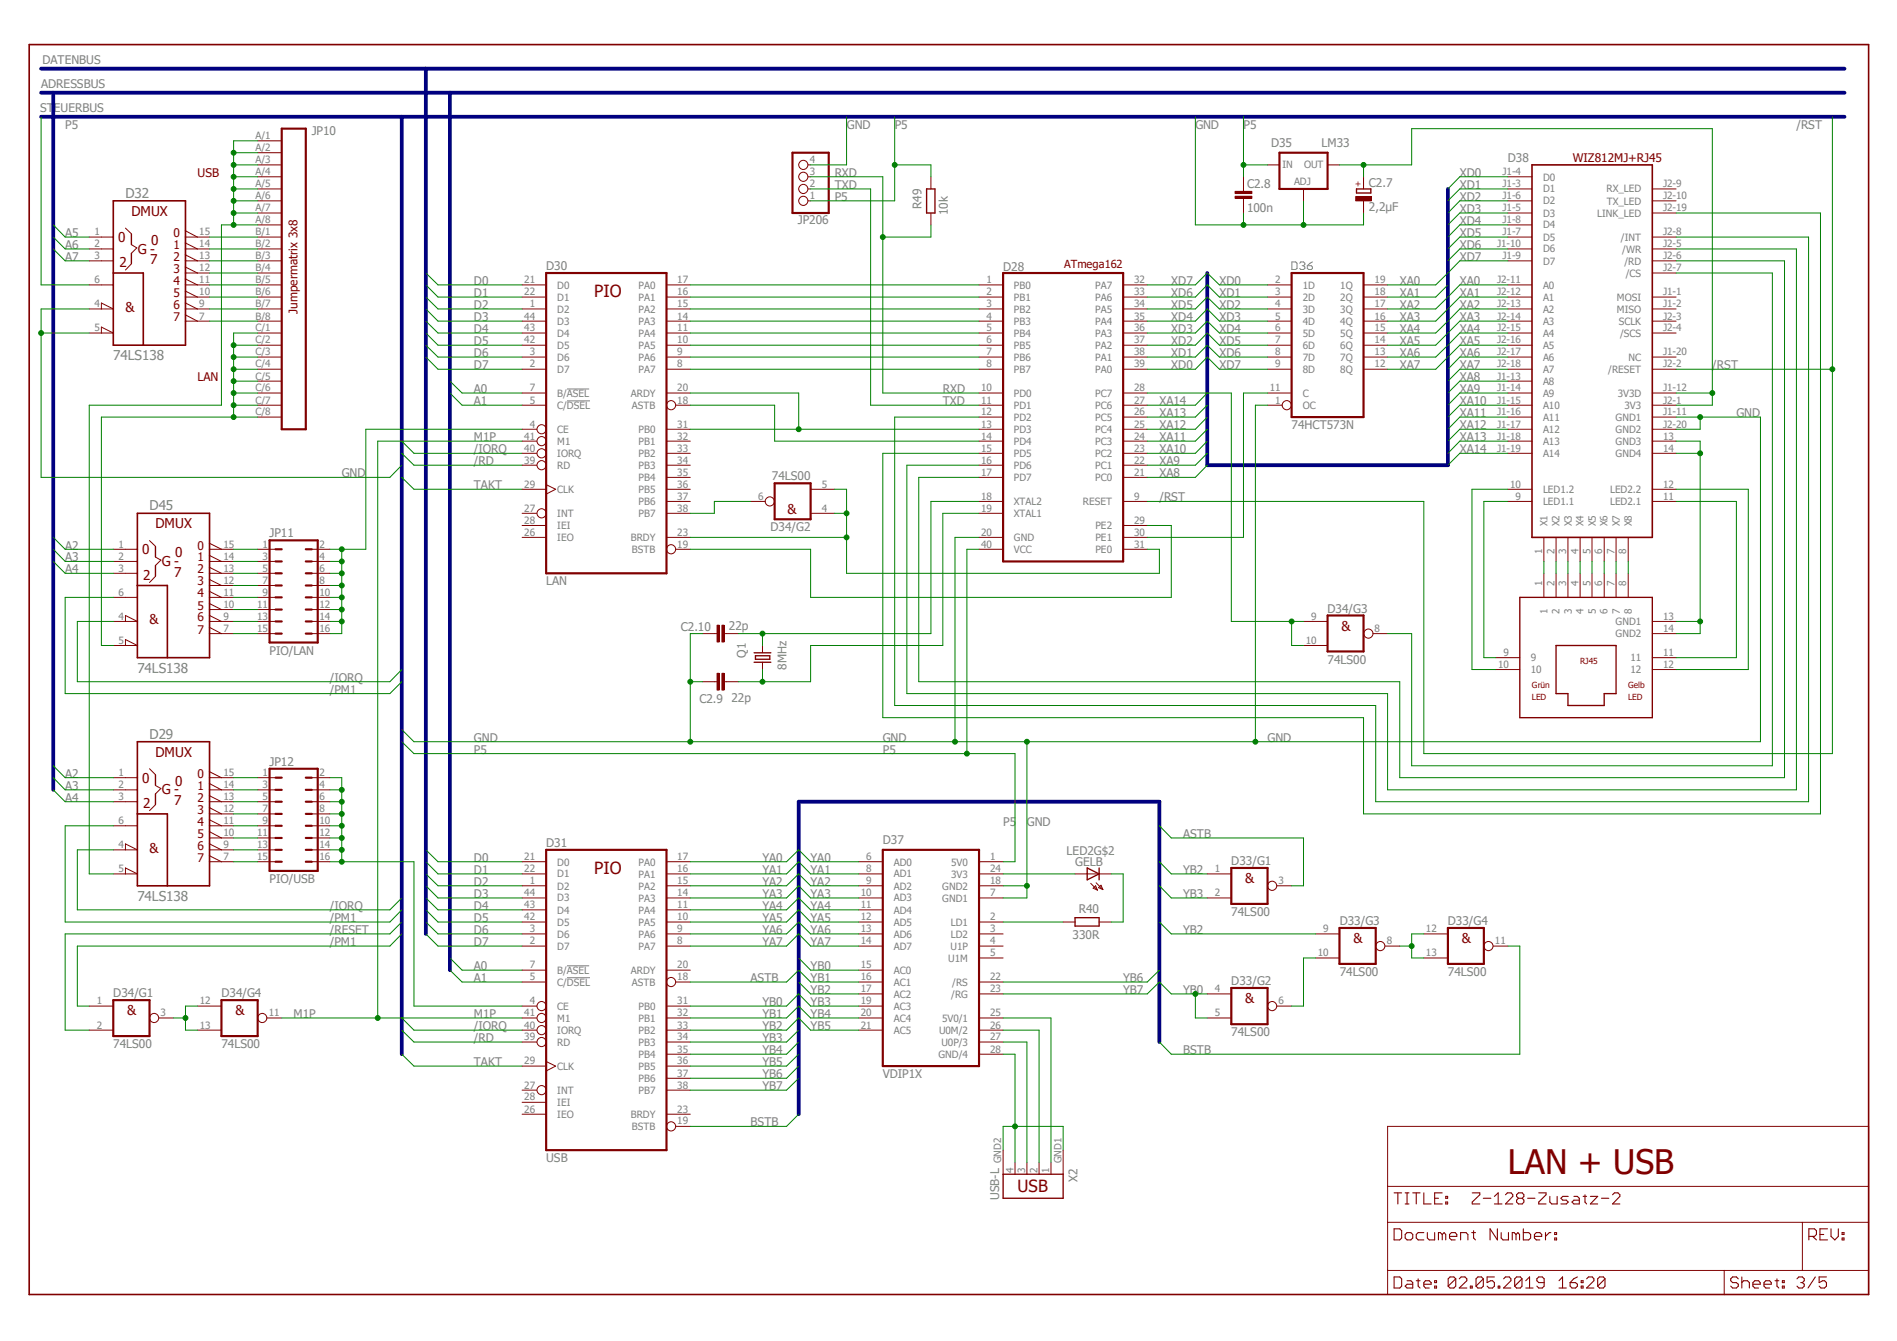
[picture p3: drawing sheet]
<svg xmlns="http://www.w3.org/2000/svg" width="297mm" height="210mm" viewBox="0 0 297 210" stroke-linecap="round" stroke-linejoin="round" font-family="sans-serif">
<defs><g id="words">
<text font-size="5.3" fill="#800000" x="236.1" y="183.9">LAN + USB</text>
<g font-size="2.6" fill="#800000">
<text x="93" y="46.5">PIO</text>
<text x="93" y="136.9">PIO</text>
<text x="159.3" y="186.7">USB</text>
</g>
<g font-size="2.1" fill="#808080">
<text x="19.6" y="31">D32</text>
<text x="17.7" y="56.4">74LS138</text>
<text x="23.4" y="79.9">D45</text>
<text x="21.5" y="105.3">74LS138</text>
<text x="23.4" y="115.7">D29</text>
<text x="21.5" y="141.1">74LS138</text>
</g>
<g font-size="2.1" fill="#800000">
<text x="20.6" y="33.8">DMUX</text>
<text x="18.5" y="37.8">0</text>
<text x="18.7" y="41.8">2</text>
<text x="21.6" y="39.8">G -</text>
<text x="23.5" y="41.4">7</text>
<text x="23.7" y="38.3">0</text>
<text x="19.6" y="48.9">&amp;</text>
<text x="24.3" y="82.8">DMUX</text>
<text x="123.3" y="80.5">&amp;</text>
<text x="22.3" y="86.8">0</text>
<text x="25.4" y="88.7">G -</text>
<text x="27.4" y="87.2">0</text>
<text x="22.4" y="90.8">2</text>
<text x="27.3" y="90.3">7</text>
<text x="23.4" y="97.8">&amp;</text>
<text x="210" y="98.8">&amp;</text>
<text x="24.3" y="118.5">DMUX</text>
<text x="22.3" y="122.6">0</text>
<text x="25.4" y="124.4">G -</text>
<text x="27.4" y="123">0</text>
<text x="22.4" y="126.5">2</text>
<text x="27.3" y="126">7</text>
<text x="23.4" y="133.6">&amp;</text>
<text x="194.9" y="138.3">&amp;</text>
<text x="211.9" y="147.7">&amp;</text>
<text x="228.9" y="147.7">&amp;</text>
<text x="19.9" y="159">&amp;</text>
<text x="36.9" y="159">&amp;</text>
<text x="194.9" y="157.1">&amp;</text>
</g>
<g font-size="1.9" fill="#808080">
<text x="6.6" y="10">DATENBUS</text>
<text x="6.3" y="17.5">STEUERBUS</text>
<text x="6.4" y="13.8">ADRESSBUS</text>
<text x="10.2" y="20.2">P5</text>
<text x="48.8" y="21.2">JP10</text>
<text x="132.6" y="20.2">GND</text>
<text x="140.1" y="20.2">P5</text>
<text x="187.2" y="20.2">GND</text>
<text x="194.7" y="20.2">P5</text>
<text x="199" y="23">D35</text>
<text x="206.9" y="23">LM33</text>
<text x="281.3" y="20.2">/RST</text>
<text x="130.7" y="29.6">TXD</text>
<text x="130.7" y="27.7">RXD</text>
<text x="195.2" y="29.4">C2.8</text>
<text x="214.3" y="29.2">C2.7</text>
<text x="228.6" y="27.7">XD0</text>
<text x="228.6" y="29.6">XD1</text>
<text x="236.1" y="25.4">D38</text>
<text x="124.9" y="35.1">JP206</text>
<text x="130.7" y="31.5">P5</text>
<text x="144.3" y="32.8" transform="rotate(-90 144.3 32.8)">R49</text>
<text x="148.4" y="33.7" transform="rotate(-90 148.4 33.7)">10k</text>
<text x="195.2" y="33.1">100n</text>
<text x="214.3" y="33">2,2µF</text>
<text x="228.6" y="31.5">XD2</text>
<text x="228.6" y="33.4">XD3</text>
<text x="228.6" y="35.2">XD4</text>
<text x="10.2" y="37.1">A5</text>
<text x="10.2" y="39">A6</text>
<text x="10.2" y="40.9">A7</text>
<text x="228.6" y="37.1">XD5</text>
<text x="228.6" y="39">XD6</text>
<text x="228.6" y="40.9">XD7</text>
<text x="74.2" y="44.6">D0</text>
<text x="74.2" y="46.5">D1</text>
<text x="85.5" y="42.3">D30</text>
<text x="157.1" y="42.4">D28</text>
<text x="183.4" y="46.5">XD6</text>
<text x="183.4" y="44.6">XD7</text>
<text x="190.9" y="44.6">XD0</text>
<text x="190.9" y="46.5">XD1</text>
<text x="219.2" y="44.6">XA0</text>
<text x="219.2" y="46.5">XA1</text>
<text x="228.6" y="44.6">XA0</text>
<text x="228.6" y="46.5">XA1</text>
<text x="74.2" y="48.4">D2</text>
<text x="74.2" y="50.3">D3</text>
<text x="74.2" y="52.2">D4</text>
<text x="183.4" y="52.2">XD3</text>
<text x="183.4" y="50.3">XD4</text>
<text x="183.4" y="48.4">XD5</text>
<text x="190.9" y="48.4">XD2</text>
<text x="190.9" y="50.3">XD3</text>
<text x="190.9" y="52.2">XD4</text>
<text x="219.2" y="48.4">XA2</text>
<text x="219.2" y="50.3">XA3</text>
<text x="219.2" y="52.2">XA4</text>
<text x="228.6" y="48.4">XA2</text>
<text x="228.6" y="50.3">XA3</text>
<text x="228.6" y="52.2">XA4</text>
<text x="74.2" y="54.1">D5</text>
<text x="74.2" y="55.9">D6</text>
<text x="74.2" y="57.8">D7</text>
<text x="183.4" y="57.8">XD0</text>
<text x="183.4" y="55.9">XD1</text>
<text x="183.4" y="54.1">XD2</text>
<text x="190.9" y="54.1">XD5</text>
<text x="190.9" y="55.9">XD6</text>
<text x="190.9" y="57.8">XD7</text>
<text x="219.2" y="54.1">XA5</text>
<text x="219.2" y="55.9">XA6</text>
<text x="219.2" y="57.8">XA7</text>
<text x="228.6" y="59.7">XA8</text>
<text x="228.6" y="54.1">XA5</text>
<text x="228.6" y="55.9">XA6</text>
<text x="228.6" y="57.8">XA7</text>
<text x="268.1" y="57.8">/RST</text>
<text x="74.2" y="63.5">A1</text>
<text x="74.2" y="61.6">A0</text>
<text x="147.6" y="63.5">TXD</text>
<text x="147.6" y="61.6">RXD</text>
<text x="181.5" y="63.5">XA14</text>
<text x="181.5" y="65.3">XA13</text>
<text x="228.6" y="65.3">XA11</text>
<text x="228.6" y="63.5">XA10</text>
<text x="228.6" y="61.6">XA9</text>
<text x="271.9" y="65.3">GND</text>
<text x="74.2" y="71">/IORQ</text>
<text x="74.2" y="69.1">M1P</text>
<text x="181.5" y="67.2">XA12</text>
<text x="181.5" y="69.1">XA11</text>
<text x="181.5" y="71">XA10</text>
<text x="202.2" y="67.2">74HCT573N</text>
<text x="228.6" y="67.2">XA12</text>
<text x="228.6" y="71">XA14</text>
<text x="228.6" y="69.1">XA13</text>
<text x="53.5" y="74.8">GND</text>
<text x="74.2" y="72.9">/RD</text>
<text x="74.2" y="76.6">TAKT</text>
<text x="120.9" y="75.1">74LS00</text>
<text x="181.5" y="72.9">XA9</text>
<text x="181.5" y="74.8">XA8</text>
<text x="120.6" y="83.1">D34/G2</text>
<text x="181.5" y="78.5">/RST</text>
<text x="10.2" y="89.8">A4</text>
<text x="10.2" y="86.1">A2</text>
<text x="10.2" y="87.9">A3</text>
<text x="42.2" y="84.2">JP11</text>
<text x="85.5" y="91.7">LAN</text>
<text x="207.9" y="95.9">D34/G3</text>
<text x="106.6" y="98.8">C2.10</text>
<text x="114.1" y="98.6">22p</text>
<text x="42.2" y="102.5">PIO/LAN</text>
<text x="51.6" y="106.8">/IORQ</text>
<text x="116.8" y="103" transform="rotate(-90 116.8 103)">Q1</text>
<text x="123.1" y="104.9" transform="rotate(-90 123.1 104.9)">8MHz</text>
<text x="207.9" y="103.9">74LS00</text>
<text x="51.6" y="108.6">/PM1</text>
<text x="109.5" y="110.1">C2.9</text>
<text x="114.5" y="109.9">22p</text>
<text x="42.2" y="119.9">JP12</text>
<text x="74.2" y="116.2">GND</text>
<text x="74.2" y="118">P5</text>
<text x="138.2" y="116.2">GND</text>
<text x="138.2" y="118">P5</text>
<text x="198.5" y="116.2">GND</text>
<text x="10.2" y="125.6">A4</text>
<text x="10.2" y="121.8">A2</text>
<text x="10.2" y="123.7">A3</text>
<text x="157.1" y="129.3">P5</text>
<text x="160.8" y="129.3">GND</text>
<text x="185.3" y="131.2">ASTB</text>
<text x="74.2" y="135">D0</text>
<text x="74.2" y="136.9">D1</text>
<text x="85.5" y="132.6">D31</text>
<text x="119.4" y="135">YA0</text>
<text x="119.4" y="136.9">YA1</text>
<text x="126.9" y="135">YA0</text>
<text x="126.9" y="136.9">YA1</text>
<text x="138.2" y="132.2">D37</text>
<text x="167" y="133.9">LED2G$2</text>
<text x="168.4" y="135.6">GELB</text>
<text x="185.3" y="136.9">YB2</text>
<text x="192.8" y="135.5">D33/G1</text>
<text x="42.2" y="138.3">PIO/USB</text>
<text x="51.6" y="142.5">/IORQ</text>
<text x="74.2" y="138.7">D2</text>
<text x="74.2" y="140.6">D3</text>
<text x="74.2" y="142.5">D4</text>
<text x="119.4" y="138.7">YA2</text>
<text x="119.4" y="140.6">YA3</text>
<text x="119.4" y="142.5">YA4</text>
<text x="126.9" y="138.7">YA2</text>
<text x="126.9" y="140.6">YA3</text>
<text x="126.9" y="142.5">YA4</text>
<text x="168.9" y="142.9">R40</text>
<text x="185.3" y="140.6">YB3</text>
<text x="192.8" y="143.5">74LS00</text>
<text x="51.6" y="144.4">/PM1</text>
<text x="51.6" y="148.2">/PM1</text>
<text x="51.6" y="146.3">/RESET</text>
<text x="74.2" y="144.4">D5</text>
<text x="74.2" y="146.3">D6</text>
<text x="74.2" y="148.2">D7</text>
<text x="119.4" y="144.4">YA5</text>
<text x="119.4" y="146.3">YA6</text>
<text x="119.4" y="148.2">YA7</text>
<text x="126.9" y="144.4">YA5</text>
<text x="126.9" y="146.3">YA6</text>
<text x="126.9" y="148.2">YA7</text>
<text x="167.9" y="147">330R</text>
<text x="185.3" y="146.3">YB2</text>
<text x="209.8" y="144.9">D33/G3</text>
<text x="226.7" y="144.9">D33/G4</text>
<text x="74.2" y="153.8">A1</text>
<text x="74.2" y="151.9">A0</text>
<text x="117.5" y="153.8">ASTB</text>
<text x="126.9" y="151.9">YB0</text>
<text x="126.9" y="153.8">YB1</text>
<text x="126.9" y="155.7">YB2</text>
<text x="175.9" y="153.8">YB6</text>
<text x="175.9" y="155.7">YB7</text>
<text x="185.3" y="155.7">YB0</text>
<text x="192.8" y="154.3">D33/G2</text>
<text x="209.8" y="152.9">74LS00</text>
<text x="226.7" y="152.9">74LS00</text>
<text x="17.7" y="156.2">D34/G1</text>
<text x="34.7" y="156.2">D34/G4</text>
<text x="46" y="159.4">M1P</text>
<text x="74.2" y="159.4">M1P</text>
<text x="74.2" y="161.3">/IORQ</text>
<text x="119.4" y="157.6">YB0</text>
<text x="119.4" y="159.4">YB1</text>
<text x="119.4" y="161.3">YB2</text>
<text x="126.9" y="157.6">YB3</text>
<text x="126.9" y="159.4">YB4</text>
<text x="126.9" y="161.3">YB5</text>
<text x="17.7" y="164.2">74LS00</text>
<text x="34.7" y="164.2">74LS00</text>
<text x="74.2" y="163.2">/RD</text>
<text x="74.2" y="167">TAKT</text>
<text x="119.4" y="163.2">YB3</text>
<text x="119.4" y="165.1">YB4</text>
<text x="119.4" y="167">YB5</text>
<text x="185.3" y="165.1">BSTB</text>
<text x="192.8" y="162.3">74LS00</text>
<text x="119.4" y="168.9">YB6</text>
<text x="119.4" y="170.7">YB7</text>
<text x="138.2" y="168.9">VDIP1X</text>
<text x="117.5" y="176.4">BSTB</text>
<text x="85.5" y="182">USB</text>
<text x="168.7" y="185.1" transform="rotate(-90 168.7 185.1)">X2</text>
<text x="156.5" y="188" transform="rotate(-90 156.5 188)">USB-L</text>
</g>
<g font-size="1.9" fill="#800000">
<text x="30.9" y="27.7">USB</text>
<text x="246.3" y="25.4">WIZ812MJ+RJ45</text>
<text x="27.2" y="39">1</text>
<text x="27.2" y="40.9">2</text>
<text x="27.2" y="37.1">0</text>
<text x="27.2" y="42.8">3</text>
<text x="27.2" y="44.6">4</text>
<text x="27.2" y="46.5">5</text>
<text x="27.2" y="48.4">6</text>
<text x="27.2" y="50.3">7</text>
<text x="46.6" y="49.1" transform="rotate(-90 46.6 49.1)">Jumpermatrix 3x8</text>
<text x="30.9" y="59.7">LAN</text>
<text x="30.9" y="87.9">1</text>
<text x="30.9" y="89.8">2</text>
<text x="30.9" y="86.1">0</text>
<text x="30.9" y="91.7">3</text>
<text x="30.9" y="93.6">4</text>
<text x="30.9" y="95.5">5</text>
<text x="30.9" y="97.3">6</text>
<text x="30.9" y="99.2">7</text>
<text x="30.9" y="123.7">1</text>
<text x="30.9" y="125.6">2</text>
<text x="30.9" y="121.8">0</text>
<text x="30.9" y="127.5">3</text>
<text x="30.9" y="129.3">4</text>
<text x="30.9" y="131.2">5</text>
<text x="30.9" y="133.1">6</text>
<text x="30.9" y="135">7</text>
</g>
<text font-size="1.7" fill="#800000" x="166.6" y="42">ATmega162</text>
<g font-size="1.6" fill="#808080">
<text x="40" y="21.8">A/1</text>
<text x="40" y="23.7">A/2</text>
<text x="40" y="25.6">A/3</text>
<text x="40" y="27.4">A/4</text>
<text x="40" y="29.3">A/5</text>
<text x="126.8" y="29.3">2</text>
<text x="126.8" y="27.4">3</text>
<text x="126.8" y="25.6">4</text>
<text x="200.8" y="26.3">IN</text>
<text x="202.6" y="29">ADJ</text>
<text x="204.2" y="26.3">OUT</text>
<text x="235.2" y="27.4">J1-4</text>
<text x="235.2" y="29.3">J1-3</text>
<text x="241.6" y="28.3">D0</text>
<text x="260.4" y="29.3">J2-9</text>
<text x="40" y="31.2">A/6</text>
<text x="40" y="33.1">A/7</text>
<text x="40" y="35">A/8</text>
<text x="126.8" y="31.2">1</text>
<text x="235.2" y="31.2">J1-6</text>
<text x="235.2" y="33.1">J1-5</text>
<text x="235.2" y="35">J1-8</text>
<text x="241.6" y="30.1">D1</text>
<text x="241.6" y="32">D2</text>
<text x="241.6" y="33.9">D3</text>
<text x="241.6" y="35.8">D4</text>
<text x="250.1" y="33.9">LINK_LED</text>
<text x="251.5" y="30.1">RX_LED</text>
<text x="251.6" y="32">TX_LED</text>
<text x="260.4" y="31.2">J2-10</text>
<text x="260.4" y="33.1">J2-19</text>
<text x="14.8" y="40.6">3</text>
<text x="14.8" y="38.7">2</text>
<text x="14.8" y="36.8">1</text>
<text x="31.2" y="40.6">13</text>
<text x="31.2" y="38.7">14</text>
<text x="31.2" y="36.8">15</text>
<text x="40" y="36.8">B/1</text>
<text x="40" y="38.7">B/2</text>
<text x="40" y="40.6">B/3</text>
<text x="234.4" y="38.7">J1-10</text>
<text x="235.2" y="36.8">J1-7</text>
<text x="235.2" y="40.6">J1-9</text>
<text x="241.6" y="37.7">D5</text>
<text x="241.6" y="39.5">D6</text>
<text x="241.6" y="41.4">D7</text>
<text x="253.8" y="37.7">/INT</text>
<text x="254" y="39.6">/WR</text>
<text x="254.3" y="41.4">/RD</text>
<text x="260.4" y="36.8">J2-8</text>
<text x="260.4" y="38.7">J2-5</text>
<text x="260.4" y="40.6">J2-6</text>
<text x="14.8" y="44.4">6</text>
<text x="31.2" y="46.3">10</text>
<text x="31.2" y="44.4">11</text>
<text x="31.2" y="42.5">12</text>
<text x="40" y="42.5">B/4</text>
<text x="40" y="44.4">B/5</text>
<text x="40" y="46.3">B/6</text>
<text x="82.1" y="44.4">21</text>
<text x="82.1" y="46.3">22</text>
<text x="87.2" y="45.2">D0</text>
<text x="87.2" y="47.1">D1</text>
<text x="100" y="45.2">PA0</text>
<text x="100" y="47.1">PA1</text>
<text x="106" y="44.4">17</text>
<text x="106" y="46.3">16</text>
<text x="154.5" y="44.4">1</text>
<text x="154.5" y="46.3">2</text>
<text x="158.7" y="45.2">PB0</text>
<text x="158.7" y="47.1">PB1</text>
<text x="171.5" y="47.1">PA6</text>
<text x="171.5" y="45.2">PA7</text>
<text x="177.6" y="46.3">33</text>
<text x="177.6" y="44.4">32</text>
<text x="199.6" y="44.4">2</text>
<text x="199.6" y="46.3">3</text>
<text x="204" y="45.2">1D</text>
<text x="204" y="47.1">2D</text>
<text x="209.8" y="47.1">2Q</text>
<text x="209.8" y="45.2">1Q</text>
<text x="215.2" y="46.3">18</text>
<text x="215.2" y="44.4">19</text>
<text x="234.4" y="44.4">J2-11</text>
<text x="234.4" y="46.3">J2-12</text>
<text x="241.6" y="45.2">A0</text>
<text x="241.6" y="47.1">A1</text>
<text x="253.2" y="47.1">MOSI</text>
<text x="254.6" y="43.3">/CS</text>
<text x="260.4" y="42.5">J2-7</text>
<text x="260.4" y="46.3">J1-1</text>
<text x="14.8" y="48.1">4</text>
<text x="14.8" y="51.9">5</text>
<text x="31.2" y="50">7</text>
<text x="31.2" y="48.1">9</text>
<text x="40" y="48.1">B/7</text>
<text x="40" y="50">B/8</text>
<text x="40" y="51.9">C/1</text>
<text x="40" y="53.8">C/2</text>
<text x="82.1" y="50">44</text>
<text x="82.1" y="51.9">43</text>
<text x="82.1" y="53.8">42</text>
<text x="82.9" y="48.1">1</text>
<text x="87.2" y="49">D2</text>
<text x="87.2" y="50.8">D3</text>
<text x="87.2" y="52.7">D4</text>
<text x="100" y="49">PA2</text>
<text x="100" y="50.8">PA3</text>
<text x="100" y="52.7">PA4</text>
<text x="106" y="48.1">15</text>
<text x="106" y="50">14</text>
<text x="106" y="51.9">11</text>
<text x="106" y="53.8">10</text>
<text x="154.5" y="48.1">3</text>
<text x="154.5" y="50">4</text>
<text x="154.5" y="51.9">5</text>
<text x="154.5" y="53.8">6</text>
<text x="158.7" y="49">PB2</text>
<text x="158.7" y="50.8">PB3</text>
<text x="158.7" y="52.7">PB4</text>
<text x="171.5" y="52.7">PA3</text>
<text x="171.5" y="50.8">PA4</text>
<text x="171.5" y="49">PA5</text>
<text x="177.6" y="53.8">37</text>
<text x="177.6" y="51.9">36</text>
<text x="177.6" y="50">35</text>
<text x="177.6" y="48.1">34</text>
<text x="199.6" y="48.1">4</text>
<text x="199.6" y="50">5</text>
<text x="199.6" y="51.9">6</text>
<text x="199.6" y="53.8">7</text>
<text x="204" y="49">3D</text>
<text x="204" y="50.8">4D</text>
<text x="204" y="52.7">5D</text>
<text x="209.8" y="52.7">5Q</text>
<text x="209.8" y="50.8">4Q</text>
<text x="209.8" y="49">3Q</text>
<text x="215.2" y="53.8">14</text>
<text x="215.2" y="51.9">15</text>
<text x="215.2" y="50">16</text>
<text x="215.2" y="48.1">17</text>
<text x="234.4" y="48.1">J2-13</text>
<text x="234.4" y="50">J2-14</text>
<text x="234.4" y="51.9">J2-15</text>
<text x="234.4" y="53.8">J2-16</text>
<text x="241.6" y="49">A2</text>
<text x="241.6" y="50.8">A3</text>
<text x="241.6" y="52.7">A4</text>
<text x="253.2" y="49">MISO</text>
<text x="253.4" y="50.8">SCLK</text>
<text x="253.7" y="52.7">/SCS</text>
<text x="260.4" y="48.1">J1-2</text>
<text x="260.4" y="50">J2-3</text>
<text x="260.4" y="51.9">J2-4</text>
<text x="40" y="55.7">C/3</text>
<text x="40" y="57.5">C/4</text>
<text x="40" y="59.4">C/5</text>
<text x="82.9" y="55.7">3</text>
<text x="82.9" y="57.5">2</text>
<text x="87.2" y="54.6">D5</text>
<text x="87.2" y="56.5">D6</text>
<text x="87.2" y="58.4">D7</text>
<text x="100" y="54.6">PA5</text>
<text x="100" y="56.5">PA6</text>
<text x="100" y="58.4">PA7</text>
<text x="106" y="55.7">9</text>
<text x="106" y="57.5">8</text>
<text x="154.5" y="55.7">7</text>
<text x="154.5" y="57.5">8</text>
<text x="158.7" y="54.6">PB5</text>
<text x="158.7" y="56.5">PB6</text>
<text x="158.7" y="58.4">PB7</text>
<text x="171.5" y="58.4">PA0</text>
<text x="171.5" y="56.5">PA1</text>
<text x="171.5" y="54.6">PA2</text>
<text x="177.6" y="57.5">39</text>
<text x="177.6" y="55.7">38</text>
<text x="199.6" y="55.7">8</text>
<text x="199.6" y="57.5">9</text>
<text x="204" y="54.6">6D</text>
<text x="204" y="56.5">7D</text>
<text x="204" y="58.4">8D</text>
<text x="209.8" y="58.4">8Q</text>
<text x="209.8" y="56.5">7Q</text>
<text x="209.8" y="54.6">6Q</text>
<text x="215.2" y="57.5">12</text>
<text x="215.2" y="55.7">13</text>
<text x="234.4" y="55.7">J2-17</text>
<text x="234.4" y="57.5">J2-18</text>
<text x="234.4" y="59.4">J1-13</text>
<text x="241.6" y="54.6">A5</text>
<text x="241.6" y="56.5">A6</text>
<text x="241.6" y="58.4">A7</text>
<text x="251.8" y="58.4">/RESET</text>
<text x="255" y="56.5">NC</text>
<text x="260.4" y="55.7">J1-20</text>
<text x="260.4" y="57.5">J2-2</text>
<text x="40" y="61.3">C/6</text>
<text x="40" y="63.2">C/7</text>
<text x="40" y="65.1">C/8</text>
<text x="82.9" y="61.3">7</text>
<text x="82.9" y="63.2">5</text>
<text x="87.2" y="62.1">B/ASEL</text>
<text x="87.2" y="64">C/DSEL</text>
<text x="98.8" y="62.1">ARDY</text>
<text x="98.9" y="64.1">ASTB</text>
<text x="106" y="61.3">20</text>
<text x="106" y="63.2">18</text>
<text x="153.6" y="61.3">10</text>
<text x="153.6" y="63.2">11</text>
<text x="153.6" y="65.1">12</text>
<text x="158.7" y="62.1">PD0</text>
<text x="158.7" y="64">PD1</text>
<text x="158.7" y="65.9">PD2</text>
<text x="171.5" y="65.9">PC5</text>
<text x="171.5" y="64.1">PC6</text>
<text x="171.5" y="62.1">PC7</text>
<text x="177.6" y="65.1">26</text>
<text x="177.6" y="63.2">27</text>
<text x="177.6" y="61.3">28</text>
<text x="198.8" y="61.3">11</text>
<text x="199.6" y="63.2">1</text>
<text x="204" y="64">OC</text>
<text x="204" y="62.1">C</text>
<text x="234.4" y="61.3">J1-14</text>
<text x="234.4" y="63.2">J1-15</text>
<text x="234.4" y="65.1">J1-16</text>
<text x="241.6" y="60.2">A8</text>
<text x="241.6" y="62.1">A9</text>
<text x="241.6" y="64">A10</text>
<text x="241.6" y="65.9">A11</text>
<text x="252.9" y="65.9">GND1</text>
<text x="253.3" y="62.1">3V3D</text>
<text x="254.3" y="64.1">3V3</text>
<text x="260.4" y="61.3">J1-12</text>
<text x="260.4" y="65.1">J1-11</text>
<text x="260.4" y="63.2">J2-1</text>
<text x="82.1" y="68.8">41</text>
<text x="82.1" y="70.7">40</text>
<text x="82.9" y="67">4</text>
<text x="87.2" y="67.8">CE</text>
<text x="87.2" y="69.7">M1</text>
<text x="87.2" y="71.5">IORQ</text>
<text x="100" y="67.8">PB0</text>
<text x="100" y="69.7">PB1</text>
<text x="100" y="71.5">PB2</text>
<text x="106" y="67">31</text>
<text x="106" y="68.8">32</text>
<text x="106" y="70.7">33</text>
<text x="153.6" y="67">13</text>
<text x="153.6" y="68.8">14</text>
<text x="153.6" y="70.7">15</text>
<text x="158.7" y="67.8">PD3</text>
<text x="158.7" y="69.7">PD4</text>
<text x="158.7" y="71.5">PD5</text>
<text x="171.5" y="71.5">PC2</text>
<text x="171.5" y="69.7">PC3</text>
<text x="171.5" y="67.8">PC4</text>
<text x="177.6" y="70.7">23</text>
<text x="177.6" y="68.8">24</text>
<text x="177.6" y="67">25</text>
<text x="234.4" y="67">J1-17</text>
<text x="234.4" y="68.8">J1-18</text>
<text x="234.4" y="70.7">J1-19</text>
<text x="241.6" y="67.8">A12</text>
<text x="241.6" y="69.7">A13</text>
<text x="241.6" y="71.5">A14</text>
<text x="252.9" y="67.8">GND2</text>
<text x="252.9" y="69.7">GND3</text>
<text x="252.9" y="71.5">GND4</text>
<text x="260.4" y="67">J2-20</text>
<text x="260.4" y="68.8">13</text>
<text x="260.4" y="70.7">14</text>
<text x="82.1" y="72.6">39</text>
<text x="82.1" y="76.4">29</text>
<text x="87.2" y="73.4">RD</text>
<text x="87.2" y="77.2">CLK</text>
<text x="100" y="73.4">PB3</text>
<text x="100" y="75.3">PB4</text>
<text x="100" y="77.2">PB5</text>
<text x="106" y="72.6">34</text>
<text x="106" y="74.5">35</text>
<text x="106" y="76.4">36</text>
<text x="128.7" y="76.4">5</text>
<text x="153.6" y="72.6">16</text>
<text x="153.6" y="74.5">17</text>
<text x="158.7" y="73.4">PD6</text>
<text x="158.7" y="75.3">PD7</text>
<text x="171.5" y="75.3">PC0</text>
<text x="171.5" y="73.4">PC1</text>
<text x="177.6" y="74.5">21</text>
<text x="177.6" y="72.6">22</text>
<text x="236.4" y="76.4">10</text>
<text x="241.6" y="77.2">LED1.2</text>
<text x="252.1" y="77.2">LED2.2</text>
<text x="260.4" y="76.4">12</text>
<text x="82.1" y="80.1">27</text>
<text x="82.1" y="82">28</text>
<text x="82.1" y="83.9">26</text>
<text x="87.2" y="80.9">INT</text>
<text x="87.2" y="82.8">IEI</text>
<text x="100" y="79.1">PB6</text>
<text x="100" y="81">PB7</text>
<text x="106" y="78.2">37</text>
<text x="106" y="80.1">38</text>
<text x="106" y="83.9">23</text>
<text x="118.7" y="78.2">6</text>
<text x="128.7" y="80.1">4</text>
<text x="153.6" y="78.2">18</text>
<text x="153.6" y="80.1">19</text>
<text x="153.6" y="83.9">20</text>
<text x="158.7" y="79.1">XTAL2</text>
<text x="158.7" y="80.9">XTAL1</text>
<text x="169.5" y="79.1">RESET</text>
<text x="171.5" y="82.8">PE2</text>
<text x="177.6" y="78.2">9</text>
<text x="177.6" y="82">29</text>
<text x="177.6" y="83.9">30</text>
<text x="237.3" y="78.2">9</text>
<text x="241.6" y="79.1">LED1.1</text>
<text x="242.3" y="82.4" transform="rotate(-90 242.3 82.4)">X1</text>
<text x="244.2" y="82.4" transform="rotate(-90 244.2 82.4)">X2</text>
<text x="246.1" y="82.4" transform="rotate(-90 246.1 82.4)">X3</text>
<text x="247.9" y="82.4" transform="rotate(-90 247.9 82.4)">X4</text>
<text x="249.8" y="82.4" transform="rotate(-90 249.8 82.4)">X5</text>
<text x="251.7" y="82.4" transform="rotate(-90 251.7 82.4)">X6</text>
<text x="252.1" y="79.1">LED2.1</text>
<text x="253.6" y="82.4" transform="rotate(-90 253.6 82.4)">X7</text>
<text x="255.5" y="82.4" transform="rotate(-90 255.5 82.4)">X8</text>
<text x="260.4" y="78.2">11</text>
<text x="18.5" y="89.5">3</text>
<text x="18.5" y="87.7">2</text>
<text x="18.5" y="85.8">1</text>
<text x="35" y="89.5">13</text>
<text x="35" y="87.7">14</text>
<text x="35" y="85.8">15</text>
<text x="41.1" y="85.8">1</text>
<text x="41.1" y="87.7">3</text>
<text x="41.1" y="89.5">5</text>
<text x="50" y="85.8">2</text>
<text x="50" y="87.7">4</text>
<text x="50" y="89.5">6</text>
<text x="87.2" y="84.7">IEO</text>
<text x="98.8" y="84.8">BRDY</text>
<text x="98.9" y="86.6">BSTB</text>
<text x="106" y="85.8">19</text>
<text x="153.6" y="85.8">40</text>
<text x="158.7" y="84.7">GND</text>
<text x="158.7" y="86.6">VCC</text>
<text x="171.5" y="84.8">PE1</text>
<text x="171.5" y="86.6">PE0</text>
<text x="177.6" y="85.8">31</text>
<text x="241.5" y="86.7" transform="rotate(-90 241.5 86.7)">1</text>
<text x="243.4" y="86.7" transform="rotate(-90 243.4 86.7)">2</text>
<text x="245.2" y="86.7" transform="rotate(-90 245.2 86.7)">3</text>
<text x="247.1" y="86.7" transform="rotate(-90 247.1 86.7)">4</text>
<text x="249" y="86.7" transform="rotate(-90 249 86.7)">5</text>
<text x="250.9" y="86.7" transform="rotate(-90 250.9 86.7)">6</text>
<text x="252.8" y="86.7" transform="rotate(-90 252.8 86.7)">7</text>
<text x="254.6" y="86.7" transform="rotate(-90 254.6 86.7)">8</text>
<text x="18.5" y="93.3">6</text>
<text x="35" y="95.2">10</text>
<text x="35" y="93.3">11</text>
<text x="35" y="91.4">12</text>
<text x="40.3" y="95.2">11</text>
<text x="41.1" y="91.4">7</text>
<text x="41.1" y="93.3">9</text>
<text x="50" y="95.2">12</text>
<text x="50" y="91.4">8</text>
<text x="50" y="93.3">10</text>
<text x="241.5" y="91.8" transform="rotate(-90 241.5 91.8)">1</text>
<text x="243.4" y="91.8" transform="rotate(-90 243.4 91.8)">2</text>
<text x="245.2" y="91.8" transform="rotate(-90 245.2 91.8)">3</text>
<text x="247.1" y="91.8" transform="rotate(-90 247.1 91.8)">4</text>
<text x="249" y="91.8" transform="rotate(-90 249 91.8)">5</text>
<text x="250.9" y="91.8" transform="rotate(-90 250.9 91.8)">6</text>
<text x="252.8" y="91.8" transform="rotate(-90 252.8 91.8)">7</text>
<text x="254.6" y="91.8" transform="rotate(-90 254.6 91.8)">8</text>
<text x="18.5" y="97.1">4</text>
<text x="18.5" y="100.8">5</text>
<text x="35" y="98.9">7</text>
<text x="35" y="97.1">9</text>
<text x="40.3" y="97.1">13</text>
<text x="40.3" y="98.9">15</text>
<text x="50" y="97.1">14</text>
<text x="50" y="98.9">16</text>
<text x="204.4" y="100.8">10</text>
<text x="205.3" y="97.1">9</text>
<text x="215.2" y="98.9">8</text>
<text x="242.3" y="96.1" transform="rotate(-90 242.3 96.1)">1</text>
<text x="244.2" y="96.1" transform="rotate(-90 244.2 96.1)">2</text>
<text x="246.1" y="96.1" transform="rotate(-90 246.1 96.1)">3</text>
<text x="247.9" y="96.1" transform="rotate(-90 247.9 96.1)">4</text>
<text x="249.8" y="96.1" transform="rotate(-90 249.8 96.1)">5</text>
<text x="251.7" y="96.1" transform="rotate(-90 251.7 96.1)">6</text>
<text x="252.9" y="97.9">GND1</text>
<text x="252.9" y="99.8">GND2</text>
<text x="253.6" y="96.1" transform="rotate(-90 253.6 96.1)">7</text>
<text x="255.5" y="96.1" transform="rotate(-90 255.5 96.1)">8</text>
<text x="260.4" y="97.1">13</text>
<text x="260.4" y="98.9">14</text>
<text x="234.6" y="104.6">10</text>
<text x="235.4" y="102.7">9</text>
<text x="239.7" y="103.5">9</text>
<text x="239.7" y="105.5">10</text>
<text x="255.3" y="103.5">11</text>
<text x="255.3" y="105.4">12</text>
<text x="260.4" y="102.7">11</text>
<text x="260.4" y="104.6">12</text>
<text x="18.5" y="125.3">3</text>
<text x="18.5" y="123.4">2</text>
<text x="18.5" y="121.5">1</text>
<text x="35" y="125.3">13</text>
<text x="35" y="123.4">14</text>
<text x="35" y="121.5">15</text>
<text x="41.1" y="121.5">1</text>
<text x="41.1" y="123.4">3</text>
<text x="41.1" y="125.3">5</text>
<text x="50" y="121.5">2</text>
<text x="50" y="123.4">4</text>
<text x="50" y="125.3">6</text>
<text x="18.5" y="129.1">6</text>
<text x="35" y="130.9">10</text>
<text x="35" y="129.1">11</text>
<text x="35" y="127.2">12</text>
<text x="40.3" y="130.9">11</text>
<text x="41.1" y="127.2">7</text>
<text x="41.1" y="129.1">9</text>
<text x="50" y="130.9">12</text>
<text x="50" y="127.2">8</text>
<text x="50" y="129.1">10</text>
<text x="18.5" y="132.8">4</text>
<text x="18.5" y="136.6">5</text>
<text x="35" y="134.7">7</text>
<text x="35" y="132.8">9</text>
<text x="40.3" y="132.8">13</text>
<text x="40.3" y="134.7">15</text>
<text x="50" y="132.8">14</text>
<text x="50" y="134.7">16</text>
<text x="82.1" y="134.7">21</text>
<text x="82.1" y="136.6">22</text>
<text x="87.2" y="135.6">D0</text>
<text x="87.2" y="137.4">D1</text>
<text x="100" y="135.6">PA0</text>
<text x="100" y="137.5">PA1</text>
<text x="106" y="134.7">17</text>
<text x="106" y="136.6">16</text>
<text x="135.6" y="136.6">8</text>
<text x="135.6" y="134.7">6</text>
<text x="140" y="137.4">AD1</text>
<text x="140" y="135.6">AD0</text>
<text x="148.9" y="137.5">3V3</text>
<text x="148.9" y="135.6">5V0</text>
<text x="155" y="136.6">24</text>
<text x="155" y="134.7">1</text>
<text x="190.2" y="136.6">1</text>
<text x="82.1" y="140.4">44</text>
<text x="82.1" y="142.2">43</text>
<text x="82.9" y="138.5">1</text>
<text x="87.2" y="139.3">D2</text>
<text x="87.2" y="141.2">D3</text>
<text x="87.2" y="143.1">D4</text>
<text x="100" y="139.3">PA2</text>
<text x="100" y="141.2">PA3</text>
<text x="100" y="143.1">PA4</text>
<text x="106" y="138.5">15</text>
<text x="106" y="140.4">14</text>
<text x="106" y="142.2">11</text>
<text x="134.8" y="140.4">10</text>
<text x="134.8" y="142.2">11</text>
<text x="135.6" y="138.5">9</text>
<text x="140" y="139.3">AD2</text>
<text x="140" y="141.2">AD3</text>
<text x="140" y="143.1">AD4</text>
<text x="147.5" y="141.2">GND1</text>
<text x="147.5" y="139.3">GND2</text>
<text x="155" y="140.4">7</text>
<text x="155" y="138.5">18</text>
<text x="190.2" y="140.4">2</text>
<text x="200.2" y="138.5">3</text>
<text x="82.1" y="144.1">42</text>
<text x="82.9" y="146">3</text>
<text x="82.9" y="147.9">2</text>
<text x="87.2" y="144.9">D5</text>
<text x="87.2" y="146.9">D6</text>
<text x="87.2" y="148.7">D7</text>
<text x="100" y="144.9">PA5</text>
<text x="100" y="146.9">PA6</text>
<text x="100" y="148.7">PA7</text>
<text x="106" y="144.1">10</text>
<text x="106" y="146">9</text>
<text x="106" y="147.9">8</text>
<text x="134.8" y="144.1">12</text>
<text x="134.8" y="146">13</text>
<text x="134.8" y="147.9">14</text>
<text x="140" y="144.9">AD5</text>
<text x="140" y="146.9">AD6</text>
<text x="140" y="148.7">AD7</text>
<text x="148.8" y="148.7">U1P</text>
<text x="148.9" y="144.9">LD1</text>
<text x="148.9" y="146.9">LD2</text>
<text x="155" y="144.1">2</text>
<text x="155" y="146">3</text>
<text x="155" y="147.9">4</text>
<text x="155" y="149.8">5</text>
<text x="206.3" y="149.8">10</text>
<text x="207.2" y="146">9</text>
<text x="217.1" y="147.9">8</text>
<text x="223.3" y="146">12</text>
<text x="223.3" y="149.8">13</text>
<text x="234.1" y="147.9">11</text>
<text x="82.9" y="151.6">7</text>
<text x="82.9" y="153.5">5</text>
<text x="87.2" y="152.5">B/ASEL</text>
<text x="87.2" y="154.3">C/DSEL</text>
<text x="98.8" y="152.5">ARDY</text>
<text x="98.9" y="154.4">ASTB</text>
<text x="106" y="151.6">20</text>
<text x="106" y="153.5">18</text>
<text x="134.8" y="151.6">15</text>
<text x="134.8" y="153.5">16</text>
<text x="134.8" y="155.4">17</text>
<text x="140" y="152.5">AC0</text>
<text x="140" y="154.3">AC1</text>
<text x="148.5" y="150.6">U1M</text>
<text x="149.1" y="154.4">/RS</text>
<text x="155" y="155.4">23</text>
<text x="155" y="153.5">22</text>
<text x="190.2" y="155.4">4</text>
<text x="15.2" y="157.3">1</text>
<text x="15.2" y="161.1">2</text>
<text x="25.1" y="159.2">3</text>
<text x="31.3" y="157.3">12</text>
<text x="31.3" y="161.1">13</text>
<text x="42.1" y="159.2">11</text>
<text x="82.1" y="159.2">41</text>
<text x="82.1" y="161.1">40</text>
<text x="82.9" y="157.3">4</text>
<text x="87.2" y="158.1">CE</text>
<text x="87.2" y="160">M1</text>
<text x="87.2" y="161.9">IORQ</text>
<text x="100" y="158.2">PB0</text>
<text x="100" y="160">PB1</text>
<text x="100" y="161.9">PB2</text>
<text x="106" y="157.3">31</text>
<text x="106" y="159.2">32</text>
<text x="106" y="161.1">33</text>
<text x="134.8" y="157.3">19</text>
<text x="134.8" y="159.2">20</text>
<text x="134.8" y="161.1">21</text>
<text x="140" y="156.3">AC2</text>
<text x="140" y="158.1">AC3</text>
<text x="140" y="160">AC4</text>
<text x="140" y="161.9">AC5</text>
<text x="147" y="161.9">U0M/2</text>
<text x="147.5" y="160">5V0/1</text>
<text x="148.9" y="156.3">/RG</text>
<text x="155" y="159.2">25</text>
<text x="155" y="161.1">26</text>
<text x="190.2" y="159.2">5</text>
<text x="200.2" y="157.3">6</text>
<text x="82.1" y="162.9">39</text>
<text x="82.1" y="166.7">29</text>
<text x="87.2" y="163.8">RD</text>
<text x="87.2" y="167.6">CLK</text>
<text x="100" y="163.8">PB3</text>
<text x="100" y="165.7">PB4</text>
<text x="100" y="167.6">PB5</text>
<text x="106" y="162.9">34</text>
<text x="106" y="164.8">35</text>
<text x="106" y="166.7">36</text>
<text x="146.9" y="165.7">GND/4</text>
<text x="147.4" y="163.8">U0P/3</text>
<text x="155" y="164.8">28</text>
<text x="155" y="162.9">27</text>
<text x="82.1" y="170.5">27</text>
<text x="82.1" y="172.3">28</text>
<text x="87.2" y="171.3">INT</text>
<text x="87.2" y="173.2">IEI</text>
<text x="100" y="169.4">PB6</text>
<text x="100" y="171.3">PB7</text>
<text x="106" y="168.6">37</text>
<text x="106" y="170.5">38</text>
<text x="82.1" y="174.2">26</text>
<text x="87.2" y="175">IEO</text>
<text x="98.8" y="175.1">BRDY</text>
<text x="98.9" y="177">BSTB</text>
<text x="106" y="174.2">23</text>
<text x="106" y="176.1">19</text>
<text x="156.8" y="182.2" transform="rotate(-90 156.8 182.2)">GND2</text>
<text x="158.7" y="183.6" transform="rotate(-90 158.7 183.6)">4</text>
<text x="160.5" y="183.6" transform="rotate(-90 160.5 183.6)">3</text>
<text x="162.4" y="183.6" transform="rotate(-90 162.4 183.6)">2</text>
<text x="164.3" y="183.6" transform="rotate(-90 164.3 183.6)">1</text>
<text x="166.2" y="182.2" transform="rotate(-90 166.2 182.2)">GND1</text>
</g>
<g font-size="1.3" fill="#800000">
<text x="213.1" y="29.3" transform="rotate(-90 213.1 29.3)">+</text>
<text x="239.9" y="107.7">Grün</text>
<text x="247.4" y="103.9">RJ45</text>
<text x="254.9" y="107.7">Gelb</text>
<text x="239.9" y="109.6">LED</text>
<text x="254.9" y="109.6">LED</text>
</g>
</g></defs>
<path d="M4.2 6.7l288.7 196.5M292.9 6.7l-288.7 196.5" fill="none" stroke="#fff" stroke-width=".16"/>
<path d="M202.3 41h.6l.2 .2v.8l-.2 .2h-.6zM203.5 41.2l.2-.2h.4l.2 .2v.2l-.2 .2M203.9 41.6h.2M204.1 41.6l.2 .2v.2l-.2 .2h-.4l-.2-.2M204.7 41.6h.6l.2 .2v.2l-.2 .2h-.4l-.2-.2zM205.5 41l-.8 .6M88.8 60.9h3.4M88.8 62.8h3.6M88.8 151.3h3.4M88.8 153.1h3.6" fill="none" stroke="#808080" stroke-width=".16"/>
<path d="M4.6 7h288v195.7h-288zM17.7 31.5h11.3v22.6h-11.3zM17.7 42.8h4.7v11.3M21.5 116.2h11.3v22.5h-11.3zM21.5 127.5h4.7v11.2" fill="none" stroke="#800000" stroke-width=".25"/>
<g fill="none" stroke="#800000" stroke-width=".16">
<path d="M14 37.1h3.7M14 39h3.7M19.6 35.7l1 .9M20.6 38.3l.8 .5-.8 .9M29 36.2l1.9 .9M29 38.1l1.9 .9M29 39.9l1.9 1M29 37.1h3.8M29 39h3.8M193.4 30.7h2.6v.4h-2.6zM193.4 30h2.6v.3h-2.6zM194.7 27.7v2.3"/>
<path d="M194.7 31.1v2.3M14 48.4h3.7l-1.8-.9v.9M14 52.2h3.7l-1.8-1v1M14 40.9h3.7M14 44.6h3.7M20.6 41.3l-1 1M29 41.8l1.9 1M29 43.7l1.9 .9M29 45.6l1.9 .9M29 47.5l1.9 .9M29 49.3l1.9 1M29 40.9h3.8"/>
<path d="M29 42.8h3.8M29 44.6h3.8M29 46.5h3.8M29 48.4h3.8M29 50.3h3.8M153.3 44.6h3.8M153.3 46.5h3.8M153.3 48.4h3.8M153.3 50.3h3.8M153.3 52.2h3.8M153.3 54.1h3.8M153.3 55.9h3.8"/>
<path d="M153.3 57.8h3.8M175.9 44.6h3.7M175.9 46.5h3.7M175.9 48.4h3.7M175.9 50.3h3.7M175.9 52.2h3.7M175.9 54.1h3.7M175.9 55.9h3.7M175.9 57.8h3.7M198.5 44.6h3.7M198.5 46.5h3.7M198.5 48.4h3.7"/>
<path d="M198.5 50.3h3.7M198.5 52.2h3.7M198.5 54.1h3.7M198.5 55.9h3.7M198.5 57.8h3.7M213.5 44.6h3.8M213.5 46.5h3.8M213.5 48.4h3.8M213.5 50.3h3.8M213.5 52.2h3.8M213.5 54.1h3.8M213.5 55.9h3.8"/>
<path d="M213.5 57.8h3.8M117.5 78.5h2.3M126.9 76.6h3.8M153.3 78.5h3.8M153.3 61.6h3.8M153.3 63.5h3.8M153.3 65.3h3.8M153.3 67.2h3.8M153.3 69.1h3.8M153.3 71h3.8M153.3 72.9h3.8M153.3 74.8h3.8"/>
<path d="M175.9 78.5h3.7M175.9 61.6h3.7M175.9 63.5h3.7M175.9 65.3h3.7M175.9 67.2h3.7M175.9 69.1h3.7M175.9 71h3.7M175.9 72.9h3.7M175.9 74.8h3.7M198.5 61.6h3.7M198.5 63.5h2.2M126.9 80.4h3.8"/>
<path d="M153.3 80.4h3.8M153.3 84.2h3.8M153.3 86h3.8M175.9 84.2h3.7M175.9 82.3h3.7M175.9 86h3.7M204.1 97.3h3.8M215 99.2h2.3M204.1 101.1h3.8M17.7 136.9h3.8l-1.9-1v1M17.7 133.1h3.8l-1.9-.9v.9M17.7 121.8h3.8"/>
<path d="M17.7 123.7h3.8M17.7 125.6h3.8M17.7 129.3h3.8M23.4 120.4l.9 .9M24.3 123l.9 .5-.9 .8M24.3 126l-.9 1M32.8 120.9l1.9 .9M32.8 122.7l1.9 1M32.8 124.6l1.9 1M32.8 126.5l1.9 1M32.8 128.4l1.9 .9M32.8 130.3l1.9 .9"/>
<path d="M32.8 132.2l1.9 .9M32.8 134l1.9 1M32.8 121.8h3.8M32.8 123.7h3.8M32.8 125.6h3.8M32.8 127.5h3.8M32.8 129.3h3.8M32.8 131.2h3.8M32.8 133.1h3.8M32.8 135h3.8M189 136.9h3.8M199.9 138.7h2.3"/>
<path d="M14 157.6h3.7M24.8 159.4h2.4M30.9 157.6h3.8M41.8 159.4h2.3M189 159.4h3.8M189 140.6h3.8M189 155.7h3.8M199.9 157.6h2.3M206 146.3h3.7M206 150h3.7M216.9 148.2h2.3M222.9 146.3h3.8"/>
<path d="M222.9 150h3.8M233.8 148.2h2.3M14 161.3h3.7M30.9 161.3h3.8M217.3 176.4h75.3v26.3h-75.3zM217.3 191.4h75.3M217.3 199h75.3M217.3 185.8h75.3M270 199v3.7M282.2 191.4v7.6"/>
<circle cx="120.5" cy="78.5" r=".72"/>
<circle cx="201.5" cy="63.5" r=".72"/>
<circle cx="214.3" cy="99.2" r=".72"/>
<circle cx="199.2" cy="138.7" r=".72"/>
<circle cx="24.1" cy="159.4" r=".72"/>
<circle cx="41.1" cy="159.4" r=".72"/>
<circle cx="199.2" cy="157.6" r=".72"/>
<circle cx="216.1" cy="148.2" r=".72"/>
<circle cx="233" cy="148.2" r=".72"/>
</g>
<g fill="none" stroke="#800000" stroke-width=".17">
<path d="M218.3 192.4h.9l.3 .3v1.2l-.3 .3h-.9zM218.3 200h.9l.3 .3v1.1l-.3 .3h-.9zM218.3 186.8h1.2M218.9 186.8v1.8M220 193.3l.3-.3h.6l.3 .3v.6l-.3 .3h-.6l-.3-.3zM220 186.8h.6M220 188.6h.6M220.3 186.8v1.8M221.2 186.8h1.1M221.7 186.8v1.8M222.9 186.8v1.8h1.2M222.9 193h-.9l-.3 .3v.6l.3 .3h.9"/>
<path d="M223.5 193v.9l.3 .3h.8v-1.2M224.6 187.7h.6M225.8 186.8h-1.2v1.8h1.2M225.8 193.3l-.3-.3h-.3v1.2M225.8 193.3l.3-.3 .3 .3v.9M225.8 193.3v.9M226.4 188.3h.3v.3h-.3zM226.4 187.4h.3v.3h-.3zM226.9 193.6h1.2v-.3l-.3-.3h-.6l-.3 .3v.6l.3 .3h.6M228.7 194.2v-1.2h.8l.3 .3v.9M230.4 193h.6M230.5 186.8h1.2v.3l-1.2 1.2v.3h1.2"/>
<path d="M230.7 192.7v1.2l.3 .3M232.2 187.7h1.2M234 200h-1.2v.9l.6-.3h.3l.3 .3v.5l-.3 .3h-.6l-.3-.3M234 187.4l.6-.6v1.8M234 188.6h1.2M234.4 192.4v1.8l-1.1-1.8v1.8M235 193v.9l.3 .3h.9v-1.2M235.7 187.1l.3-.3h.6l.3 .3v.3l-1.2 1.2h1.2M237.4 193.3l-.3-.3h-.3v1.2M237.4 193.3v.9M237.4 193.3l.3-.3 .2 .3v.9M237.7 187.7l-.3-.3v-.3l.3-.3h.6l.3 .3v.3l-.3 .3"/>
<path d="M237.7 187.7l-.3 .3v.3l.3 .3h.6l.3-.3v-.3l-.3-.3M237.7 187.7h.6M238.5 192.4v1.8h.9l.2-.3v-.6l-.2-.3h-.9M239.2 187.7h1.1M240.2 193.6h1.2v-.3l-.3-.3h-.6l-.3 .3v.6l.3 .3h.6M240.9 186.8h1.2v.3l-1.2 1.2v.3h1.2M242 193v1.2M242.7 187.4v.9l.3 .3h.8v-1.2M242.8 193h-.2l-.6 .6M243.4 193.9h.3v.3h-.3zM243.4 193h.3v.3h-.3zM245.5 187.4h-.8l-.3 .3 .3 .3h.5l.3 .3-.3 .3h-.8"/>
<path d="M246.4 187.4h.6l.3 .3v.9h-.9l-.3-.3 .3-.3h.9M247 200l-.6 .3-.6 .6M247.9 187.4h.5M248.2 187.1v1.2l.2 .3M249 187.4h1.1l-1.1 1.2h1.1M250.7 187.7h1.2M252.5 187.1l.3-.3h.5l.3 .3v.3l-1.1 1.2h1.1M272.7 200v1.7M283.2 193.6h.9l.3-.3v-.6l-.3-.3h-.9v1.8M283.8 193.6l.6 .6M284.2 200l-1.1 1.7M284.9 193.3h.6"/>
<path d="M286 200h-1.2v.9l.6-.3h.3l.3 .3v.5l-.3 .3h-.6l-.3-.3M286.1 192.4h-1.2v1.8h1.2M286.7 192.4v1.2l.6 .6 .5-.6v-1.2M288.4 193.9h.3v.3h-.3zM288.4 193h.3v.3h-.3zM220.3 200.6h.6l.3 .3v.8h-.9l-.3-.3 .3-.3h.9M221.7 200.6h.6M222 200.3v1.1l.3 .3M222.9 201.1h1.2v-.2l-.3-.3h-.6l-.3 .3v.5l.3 .3h.6M224.6 201.4h.3v.3h-.3zM224.6 200.6h.3v.3h-.3zM227.9 200.3v1.1l-.3 .3h-.6l-.3-.3"/>
<path d="M227.9 200.3l-.3-.3h-.6l-.3 .3v1.1M227.9 200.3l-1.2 1.1M228.5 200.3l.3-.3h.6l.3 .3v.3l-1.2 1.1h1.2M230.2 201.4h.3v.3h-.3zM232.2 200.3v1.1l-.3 .3h-.5l-.3-.3M232.2 200.3l-.3-.3h-.5l-.3 .3v1.1M232.2 200.3l-1.1 1.1M234.6 201.4h.2v.3h-.2zM235.4 200.3l.3-.3h.6l.3 .3v.3l-1.2 1.1h1.2M238.3 200.3v1.1l-.3 .3h-.6l-.2-.3M238.3 200.3l-.3-.3h-.6l-.2 .3v1.1M238.3 200.3l-1.1 1.1"/>
<path d="M238.9 201.7h1.1M238.9 200.6l.6-.6v1.7M241.8 200.9h-.9l-.3-.3v-.3l.3-.3h.6l.3 .3v1.1l-.3 .3h-.6l-.3-.3M244.1 201.7h1.1M244.1 200.6l.5-.6v1.7M245.8 200.9h.9l.3 .2v.3l-.3 .3h-.6l-.3-.3zM247.6 201.4h.3v.3h-.3zM247.6 200.6h.3v.3h-.3zM248.4 200.3l.3-.3h.6l.3 .3v.3l-1.2 1.1h1.2M251.3 200.3v1.1l-.3 .3h-.6l-.3-.3M251.3 200.3l-.3-.3h-.6l-.3 .3v1.1M251.3 200.3l-1.2 1.1"/>
<path d="M272.2 200.3l-.3-.3h-.6l-.3 .3v.3l.3 .3h.6l.3 .2v.3l-.3 .3h-.6l-.3-.3M272.7 200.9l.3-.3h.6l.3 .3v.8M274.4 201.1h1.2v-.2l-.3-.3h-.6l-.3 .3v.5l.3 .3h.6M276.2 201.1h1.1v-.2l-.2-.3h-.6l-.3 .3v.5l.3 .3h.6M277.9 200.6h.6M278.2 200.3v1.1l.3 .3M279.1 201.4h.3v.3h-.3zM279.1 200.6h.3v.3h-.3zM281.3 200.3l.3-.3h.6l.3 .3v.3l-.3 .3M281.9 200.9h.3M282.2 200.9l.3 .2v.3l-.3 .3h-.6l-.3-.3"/>
</g>
<path d="M193.4 30.9h2.6M193.4 30.1h2.6M157.1 42.8h18.8v45.1h-18.8zM202.2 42.8h11.3v22.5h-11.3zM121.3 75.7h5.6v5.6h-5.6zM207.9 96.4h5.6v5.6h-5.6zM192.8 135.9h5.7v5.7h-5.7zM17.7 156.6h5.7v5.7h-5.7zM34.7 156.6h5.6v5.7h-5.6zM192.8 154.7h5.7v5.7h-5.7zM209.7 145.3h5.7v5.7h-5.7zM226.7 145.3h5.6v5.7h-5.6z" fill="none" stroke="#800000" stroke-width=".34"/>
<path d="M20.6 36.7v1.6M20.6 39.7v1.6M212.4 29.6h2.2v.6h-2.2zM24.3 121.4v1.6M24.3 124.3v1.7" fill="none" stroke="#800000" stroke-width=".21"/>
<path d="M212.3 30.8h2.4v.7h-2.4z" fill-rule="evenodd" fill="#800000"/>
<g fill="none" stroke="#800000" stroke-width=".16">
<path d="M40.3 27.7h3.8M40.3 29.6h3.8M40.3 31.5h3.8M40.3 33.4h3.8M40.3 35.2h3.8M40.3 37.1h3.8M40.3 39h3.8M40.3 22.1h3.8M40.3 23.9h3.8M40.3 25.8h3.8M126.5 27.7h.4M126.5 29.6h.4"/>
<path d="M126.5 31.5h.4M126.5 25.8h.4M145.8 27.7v1.9M145.8 33.4v1.8M198.5 25.8h1.8M204.1 29.6v1.9M207.9 25.8h1.8M212.3 30.8h2.4v.7h-2.4zM213.5 27.7v1.9M213.5 31.5v1.9M236.1 27.7h3.8M236.1 29.6h3.8"/>
<path d="M236.1 31.5h3.8M236.1 33.4h3.8M236.1 35.2h3.8M236.1 37.1h3.8M236.1 39h3.8M258.7 29.6h3.7M258.7 31.5h3.7M258.7 33.4h3.7M258.7 37.1h3.7M258.7 39h3.7M40.3 40.9h3.8M40.3 44.6h3.8"/>
<path d="M40.3 46.5h3.8M40.3 48.4h3.8M40.3 50.3h3.8M40.3 52.2h3.8M40.3 54.1h3.8M40.3 55.9h3.8M40.3 57.8h3.8M40.3 59.7h3.8M40.3 42.8h3.8M81.7 44.6h3.8M81.7 46.5h3.8M81.7 48.4h3.8"/>
<path d="M81.7 50.3h3.8M81.7 52.2h3.8M81.7 54.1h3.8M81.7 55.9h3.8M81.7 57.8h3.8M104.4 44.6h3.7M104.4 46.5h3.7M104.4 48.4h3.7M104.4 50.3h3.7M104.4 52.2h3.7M104.4 54.1h3.7M104.4 55.9h3.7"/>
<path d="M104.4 57.8h3.7M236.1 40.9h3.8M236.1 44.6h3.8M236.1 46.5h3.8M236.1 48.4h3.8M236.1 50.3h3.8M236.1 52.2h3.8M236.1 54.1h3.8M236.1 55.9h3.8M236.1 57.8h3.8M236.1 59.7h3.8M258.7 40.9h3.7"/>
<path d="M258.7 46.5h3.7M258.7 48.4h3.7M258.7 50.3h3.7M258.7 52.2h3.7M258.7 55.9h3.7M258.7 57.8h3.7M258.7 42.8h3.7M40.3 61.6h3.8M40.3 63.5h3.8M40.3 65.3h3.8M81.7 61.6h3.8M81.7 63.5h3.8"/>
<path d="M81.7 67.2h2.3M81.7 69.1h2.3M81.7 71h2.3M81.7 76.6h3.8M81.7 72.9h2.3M85.5 75.9l1.5 .7-1.5 .8M104.4 61.6h3.7M104.4 67.2h3.7M104.4 69.1h3.7M104.4 71h3.7M104.4 78.5h3.7M104.4 76.6h3.7"/>
<path d="M104.4 72.9h3.7M104.4 74.8h3.7M105.8 63.5h2.3M236.1 61.6h3.8M236.1 63.5h3.8M236.1 65.3h3.8M236.1 67.2h3.8M236.1 69.1h3.8M236.1 71h3.8M236.1 78.5h3.8M236.1 76.6h3.8M258.7 61.6h3.7"/>
<path d="M258.7 63.5h3.7M258.7 65.3h3.7M258.7 67.2h3.7M258.7 69.1h3.7M258.7 71h3.7M258.7 78.5h3.7M258.7 76.6h3.7M17.7 97.3h3.8l-1.9-.9v.9M17.7 86h3.8M17.7 87.9h3.8M17.7 89.8h3.8M17.7 93.6h3.8"/>
<path d="M23.4 84.7l.9 .9M24.3 87.2l.9 .5-.9 .9M24.3 90.3l-.9 .9M32.8 99.2h3.8M32.8 97.3h3.8M32.8 86h3.8M32.8 87.9h3.8M32.8 89.8h3.8M32.8 91.7h3.8M32.8 93.6h3.8M32.8 95.5h3.8M32.8 85.1l1.9 .9"/>
<path d="M32.8 87l1.9 .9M32.8 88.9l1.9 .9M32.8 90.8l1.9 .9M32.8 92.6l1.9 1M32.8 94.5l1.9 1M32.8 96.4l1.9 .9M32.8 98.3l1.9 .9M40.3 99.2h2.8M40.3 97.3h2.8M40.3 86h2.8M40.3 87.9h2.8M40.3 89.8h2.8"/>
<path d="M40.3 91.7h2.8M40.3 93.6h2.8M40.3 95.5h2.8M48.8 99.2h2.8M48.8 97.3h2.8M48.8 86h2.8M48.8 87.9h2.8M48.8 89.8h2.8M48.8 91.7h2.8M48.8 93.6h2.8M48.8 95.5h2.8M81.7 80.4h2.3"/>
<path d="M81.7 84.2h3.8M81.7 82.3h3.8M104.4 80.4h3.7M104.4 84.2h3.7M105.8 86h2.3M110 99.2h2.2M112.3 97.9h.3v2.6h-.3zM113 97.9h.4v2.6h-.4zM113.4 99.2h2.2M241.7 84.2v3.7M241.7 89.8v3.8M243.6 84.2v3.7"/>
<path d="M243.6 89.8v3.8M245.5 84.2v3.7M245.5 89.8v3.8M247.4 84.2v3.7M247.4 89.8v3.8M249.3 84.2v3.7M249.3 89.8v3.8M251.2 84.2v3.7M251.2 89.8v3.8M253 84.2v3.7M253 89.8v3.8M254.9 84.2v3.7"/>
<path d="M254.9 89.8v3.8M258.7 99.2h3.7M258.7 97.3h3.7M17.7 101.1h3.8l-1.9-.9v.9M110 106.8h2.2M112.3 105.5h.3v2.6h-.3zM113 105.5h.4v2.6h-.4zM113.4 106.8h2.2M119.4 101.1v1.1M119.4 103.7v1.2M234.2 103h3.8M234.2 104.9h3.8"/>
<path d="M258.7 103h3.7M258.7 104.9h3.7M40.3 135h2.8M40.3 121.8h2.8M40.3 123.7h2.8M40.3 125.6h2.8M40.3 127.5h2.8M40.3 129.3h2.8M40.3 131.2h2.8M40.3 133.1h2.8M48.8 135h2.8M48.8 121.8h2.8"/>
<path d="M48.8 123.7h2.8M48.8 125.6h2.8M48.8 127.5h2.8M48.8 129.3h2.8M48.8 131.2h2.8M48.8 133.1h2.8M81.7 135h3.8M81.7 136.9h3.8M81.7 138.7h3.8M104.4 135h3.7M104.4 136.9h3.7M104.4 138.7h3.7"/>
<path d="M134.5 135h3.7M134.5 136.9h3.7M134.5 138.7h3.7M153.3 135h3.8M153.3 136.9h3.8M153.3 138.7h3.8M168.3 136.9h5.7M170.8 138.3l1 1.1M171.2 139.1l.3-.4 .3 .7zM171.6 138.3l1.1 1M172 139l.4-.4 .3 .7zM81.7 144.4h3.8"/>
<path d="M81.7 140.6h3.8M81.7 142.5h3.8M81.7 146.3h3.8M81.7 148.2h3.8M81.7 157.6h2.3M81.7 159.4h2.3M81.7 151.9h3.8M81.7 153.8h3.8M104.4 144.4h3.7M104.4 140.6h3.7M104.4 142.5h3.7M104.4 146.3h3.7"/>
<path d="M104.4 148.2h3.7M104.4 157.6h3.7M104.4 159.4h3.7M104.4 151.9h3.7M105.8 153.8h2.3M134.5 144.4h3.7M134.5 140.6h3.7M134.5 142.5h3.7M134.5 146.3h3.7M134.5 148.2h3.7M134.5 157.6h3.7M134.5 159.4h3.7"/>
<path d="M134.5 151.9h3.7M134.5 153.8h3.7M134.5 155.7h3.7M153.3 144.4h3.8M153.3 140.6h3.8M153.3 146.3h3.8M153.3 148.2h3.8M153.3 159.4h3.8M153.3 153.8h3.8M153.3 155.7h3.8M153.3 150h3.8M166.5 144.4h1.8"/>
<path d="M172.1 144.4h1.9M81.7 161.3h2.3M81.7 163.2h2.3M81.7 167h3.8M81.7 170.7h2.3M81.7 174.5h3.8M81.7 172.6h3.8M85.5 166.2l1.5 .8-1.5 .7M104.4 161.3h3.7M104.4 163.2h3.7M104.4 165.1h3.7M104.4 167h3.7"/>
<path d="M104.4 168.9h3.7M104.4 170.7h3.7M104.4 174.5h3.7M105.8 176.4h2.3M134.5 161.3h3.7M153.3 161.3h3.8M153.3 163.2h3.8M153.3 165.1h3.8M157.1 180.1v3.8M158.9 182v1.9M160.8 182v1.9M162.7 182v1.9"/>
<path d="M164.5 182v1.9M166.5 180.1v3.8"/>
<circle cx="125.8" cy="25.8" r=".72"/>
<circle cx="125.8" cy="31.5" r=".72"/>
<circle cx="125.8" cy="29.6" r=".72"/>
<circle cx="125.8" cy="27.7" r=".72"/>
<circle cx="84.8" cy="72.9" r=".72"/>
<circle cx="84.8" cy="67.2" r=".72"/>
<circle cx="84.8" cy="71" r=".72"/>
<circle cx="84.8" cy="69.1" r=".72"/>
<circle cx="105.1" cy="63.5" r=".72"/>
<circle cx="84.8" cy="80.4" r=".72"/>
<circle cx="105.1" cy="86" r=".72"/>
<circle cx="84.8" cy="159.4" r=".72"/>
<circle cx="84.8" cy="157.6" r=".72"/>
<circle cx="105.1" cy="153.8" r=".72"/>
<circle cx="84.8" cy="161.3" r=".72"/>
<circle cx="84.8" cy="163.2" r=".72"/>
<circle cx="84.8" cy="170.7" r=".72"/>
<circle cx="105.1" cy="176.4" r=".72"/>
</g>
<path d="M145.1 29.6h1.3v3.8h-1.3zM24.3 85.6v1.6M24.3 88.6v1.6M238 93.6h20.7v18.8h-20.7zM118.1 102.2h2.6M118.1 103.7h2.6M118.3 102.7h2.2v.6h-2.2zM243.6 101.1h9.4v7.5h-1.8v1.9h-5.7v-1.9h-1.9zM170.2 135.9l1.9 1-1.9 .9zM172.1 135.9v1.9M168.3 143.7h3.8v1.3h-3.8zM157.1 183.9h9.4v3.8h-9.4z" fill="none" stroke="#800000" stroke-width=".21"/>
<g fill="none" stroke="#800000" stroke-width=".34">
<path d="M44.1 20.2h3.8v47h-3.8zM124.1 23.9h5.7v9.5h-5.7zM200.3 23.9h7.6v5.7h-7.6zM85.5 42.8h18.9v47h-18.9zM42.2 84.6h7.5v16h-7.5zM43.1 89.8h1M43.1 86h1M43.1 87.9h1M43.1 91.7h1M43.1 93.6h1M43.1 95.5h1M43.1 97.3h1"/>
<path d="M43.1 99.2h1M47.9 89.8h.9M47.9 86h.9M47.9 87.9h.9M47.9 91.7h.9M47.9 93.6h.9M47.9 95.5h.9M47.9 97.3h.9M47.9 99.2h.9M112.4 97.9v2.6M113.2 97.9v2.6M112.4 105.5v2.6"/>
<path d="M113.2 105.5v2.6M42.2 120.4h7.5v16h-7.5zM43.1 133.1h1M43.1 121.8h1M43.1 123.7h1M43.1 125.6h1M43.1 127.5h1M43.1 129.3h1M43.1 131.2h1M43.1 135h1M47.9 133.1h.9M47.9 121.8h.9"/>
<path d="M47.9 123.7h.9M47.9 125.6h.9M47.9 127.5h.9M47.9 129.3h.9M47.9 131.2h.9M47.9 135h.9M85.5 133.1h18.9v47h-18.9zM138.2 133.1h15.1v33.9h-15.1z"/>
</g>
<path d="M239.9 25.8h18.8v58.4h-18.8zM21.5 80.4h11.3v22.6h-11.3zM21.5 91.7h4.7v11.3" fill="none" stroke="#800000" stroke-width=".25"/>
<path d="M6.4 10.8h282.4M6.4 14.5h282.4M6.4 18.3h282.4M8.3 14.5v109.2M62.9 18.3v146.8M66.7 10.8v135.5M70.4 14.5v137.4M226.7 29.6v43.3h-37.7v-30.1M181.5 163.2v-37.6h-56.4v48.9" fill="none" stroke="#000080" stroke-width=".59"/>
<g fill="none" stroke="#008000" stroke-width=".16">
<path d="M6.4 52.2h7.6M14 48.4h-7.6v26.4h54.6l1.9-1.9M62.9 69.1l1.9 1.9h16.9M70.4 61.6l1.9 1.9h9.4M8.3 87.9l1.9 1.9h7.5M17.7 93.6h-7.5v15h50.8l1.9-1.8M17.7 97.3h-5.6v9.5h48.9l1.9-1.9M8.3 123.7l1.9 1.9h7.5M17.7 129.3h-7.5v15.1h50.8l1.9-1.9M17.7 133.1h-5.6v9.4h48.9l1.9-1.9M62.9 146.3l-1.9 1.9h-48.9v9.4h1.9M62.9 159.4l1.9 1.9h16.9"/>
<path d="M70.4 151.9l1.9 1.9h9.4"/>
</g>
<circle cx="6.4" cy="52.2" r=".38" fill="#008000"/>
<g fill="none" stroke="#008000" stroke-width=".16">
<path d="M132.5 18.3v7.5h-5.6M187.2 18.3v16.9h26.3v-1.8M194.7 33.4v1.8M204.1 31.5v3.7"/>
<circle cx="6.4" cy="52.2" r=".38"/>
</g>
<circle cx="204.1" cy="35.2" r=".38" fill="#008000"/>
<circle cx="204.1" cy="35.2" r=".38" fill="none" stroke="#008000" stroke-width=".16"/>
<circle cx="194.7" cy="35.2" r=".38" fill="#008000"/>
<g fill="none" stroke="#008000" stroke-width=".16">
<path d="M198.5 63.5h-1.9v52.7M262.4 65.3h13.2v50.9h-210.8l-1.9-1.9M266.2 65.3v1.9h-3.8M110 99.2h-1.9v17M153.3 84.2h-3.8v32M108.1 106.8h1.9M160.8 116.2v24.4h-3.7M157.1 138.7h3.7"/>
<circle cx="194.7" cy="35.2" r=".38"/>
</g>
<circle cx="108.1" cy="106.8" r=".38" fill="#008000"/>
<circle cx="108.1" cy="106.8" r=".38" fill="none" stroke="#008000" stroke-width=".16"/>
<circle cx="196.6" cy="116.2" r=".38" fill="#008000"/>
<circle cx="196.6" cy="116.2" r=".38" fill="none" stroke="#008000" stroke-width=".16"/>
<circle cx="160.8" cy="138.7" r=".38" fill="#008000"/>
<circle cx="160.8" cy="138.7" r=".38" fill="none" stroke="#008000" stroke-width=".16"/>
<circle cx="160.8" cy="116.2" r=".38" fill="#008000"/>
<circle cx="160.8" cy="116.2" r=".38" fill="none" stroke="#008000" stroke-width=".16"/>
<circle cx="149.5" cy="116.2" r=".38" fill="#008000"/>
<circle cx="149.5" cy="116.2" r=".38" fill="none" stroke="#008000" stroke-width=".16"/>
<circle cx="108.1" cy="116.2" r=".38" fill="#008000"/>
<circle cx="108.1" cy="116.2" r=".38" fill="none" stroke="#008000" stroke-width=".16"/>
<circle cx="266.2" cy="65.3" r=".38" fill="#008000"/>
<g fill="none" stroke="#008000" stroke-width=".16">
<path d="M6.4 18.3v26.3h7.6M140.1 18.3v13.2h-13.2M140.1 25.8h5.7v1.9"/>
<circle cx="266.2" cy="65.3" r=".38"/>
</g>
<circle cx="140.1" cy="25.8" r=".38" fill="#008000"/>
<g fill="none" stroke="#008000" stroke-width=".16">
<path d="M153.3 86h-1.9v32M62.9 116.2l1.9 1.8h94.1v17h-1.8"/>
<circle cx="140.1" cy="25.8" r=".38"/>
</g>
<circle cx="151.4" cy="118" r=".38" fill="#008000"/>
<g fill="none" stroke="#008000" stroke-width=".16">
<path d="M194.7 18.3v9.4M194.7 25.8h3.8"/>
<circle cx="151.4" cy="118" r=".38"/>
</g>
<circle cx="194.7" cy="25.8" r=".38" fill="#008000"/>
<g fill="none" stroke="#008000" stroke-width=".16">
<path d="M8.3 35.2l1.9 1.9h3.8M8.3 37.1l1.9 1.9h3.8M8.3 39l1.9 1.9h3.8M66.7 42.8l1.9 1.8h13.1M66.7 44.6l1.9 1.9h13.1M66.7 46.5l1.9 1.9h13.1M66.7 48.4l1.9 1.9h13.1M66.7 50.3l1.9 1.9h13.1M66.7 52.2l1.9 1.9h13.1M66.7 54.1l1.9 1.8h13.1M66.7 55.9l1.9 1.9h13.1M70.4 59.7l1.9 1.9h9.4"/>
<path d="M81.7 69.1h-22.6v90.3M66.7 133.1l1.9 1.9h13.1M66.7 135l1.9 1.9h13.1M66.7 136.9l1.9 1.8h13.1M66.7 138.7l1.9 1.9h13.1M44.1 159.4h37.6M62.9 144.4l-1.9 1.9h-50.8v15h3.8M66.7 140.6l1.9 1.9h13.1M66.7 142.5l1.9 1.9h13.1M66.7 144.4l1.9 1.9h13.1M66.7 146.3l1.9 1.9h13.1M70.4 150l1.9 1.9h9.4"/>
<circle cx="194.7" cy="25.8" r=".38"/>
</g>
<circle cx="59.1" cy="159.4" r=".38" fill="#008000"/>
<g fill="none" stroke="#008000" stroke-width=".16">
<path d="M108.1 44.6h45.2M108.1 46.5h45.2M108.1 48.4h45.2M108.1 50.3h45.2M108.1 52.2h45.2M108.1 54.1h45.2M108.1 55.9h45.2M108.1 57.8h45.2M62.9 71l1.9 1.9h16.9M62.9 74.8l1.9 1.8h16.9M108.1 67.2h45.2M108.1 61.6h17v5.6"/>
<path d="M62.9 161.3l1.9 1.9h16.9M62.9 165.1l1.9 1.9h16.9"/>
<circle cx="59.1" cy="159.4" r=".38"/>
</g>
<circle cx="125.1" cy="67.2" r=".38" fill="#008000"/>
<g fill="none" stroke="#008000" stroke-width=".16">
<path d="M108.1 63.5h13.2v5.6h32M117.5 78.5h-5.7v1.9h-3.7M130.7 76.6h1.8v13.2h49v-3.8h-1.9M108.1 84.2h24.4M130.7 80.4h1.8"/>
<circle cx="125.1" cy="67.2" r=".38"/>
</g>
<circle cx="132.5" cy="80.4" r=".38" fill="#008000"/>
<circle cx="132.5" cy="80.4" r=".38" fill="none" stroke="#008000" stroke-width=".16"/>
<circle cx="132.5" cy="84.2" r=".38" fill="#008000"/>
<g fill="none" stroke="#008000" stroke-width=".16">
<path d="M126.9 29.6h9.4v33.9h17M262.4 37.1h20.8v88.5h-67.8v-15.1h-75.3v-45.2h13.2M179.6 61.6h13.2v35.7h11.3M198.5 61.6h-3.8v22.6h-15.1M179.6 82.3h3.8v11.3h-56.5v-7.6h-18.8M202.2 97.3v3.8h1.9"/>
<circle cx="132.5" cy="84.2" r=".38"/>
</g>
<circle cx="202.2" cy="97.3" r=".38" fill="#008000"/>
<g fill="none" stroke="#008000" stroke-width=".16">
<path d="M236.1 27.7h-7.5l-1.9 1.9M236.1 29.6h-7.5l-1.9 1.9M236.1 31.5h-7.5l-1.9 1.9M236.1 33.4h-7.5l-1.9 1.8M236.1 35.2h-7.5l-1.9 1.9M236.1 37.1h-7.5l-1.9 1.9M236.1 39h-7.5l-1.9 1.9M262.4 33.4h22.6v94.1h-71.5v-15.1h-75.3v-41.4h15.1M262.4 39h18.9v84.7h-64v-15.1h-75.3v-35.7h11.3M179.6 57.8h7.6l1.8-1.9 1.9 1.9h7.6M179.6 44.6h7.6l1.8-1.8 1.9 1.8h7.6M179.6 55.9h7.6l1.8-1.8 1.9 1.8h7.6"/>
<path d="M179.6 46.5h7.6l1.8-1.9 1.9 1.9h7.6M179.6 54.1h7.6l1.8-1.9 1.9 1.9h7.6M179.6 48.4h7.6l1.8-1.9 1.9 1.9h7.6M179.6 52.2h7.6l1.8-1.9 1.9 1.9h7.6M179.6 50.3h7.6l1.8-1.9 1.9 1.9h7.6M226.7 44.6l-1.9 1.9h-7.5M236.1 54.1h-7.5l-3.8 3.7h-7.5M236.1 57.8h-7.5l-1.9 1.9M236.1 40.9h-7.5l-3.8 3.7h-7.5M236.1 44.6h-7.5l-3.8 3.8h-7.5M236.1 52.2h-7.5l-3.8 3.7h-7.5M236.1 55.9h-7.5l-1.9 1.9"/>
<path d="M236.1 46.5h-7.5l-3.8 3.8h-7.5M236.1 50.3h-7.5l-3.8 3.8h-7.5M236.1 48.4h-7.5l-3.8 3.8h-7.5M236.1 59.7h-7.5l-1.9 1.9M262.4 42.8h15.1v77.1h-56.5v-20.7h-3.7M262.4 40.9h17v80.9h-60.2v-15h-75.4v-32h9.5M189 61.6l-1.8 1.9h-7.6M189 69.1l-1.8 1.9h-7.6M189 63.5l-1.8 1.8h-7.6M189 67.2l-1.8 1.9h-7.6M189 65.3l-1.8 1.9h-7.6M189 71l-1.8 1.9h-7.6"/>
<path d="M189 72.9l-1.8 1.9h-7.6M236.1 63.5h-7.5l-1.9 1.8M236.1 71h-7.5l-1.9 1.9M236.1 65.3h-7.5l-1.9 1.9M236.1 69.1h-7.5l-1.9 1.9M236.1 67.2h-7.5l-1.9 1.9M236.1 61.6h-7.5l-1.9 1.9M108.1 135h15l2-1.9 1.8 1.9h7.6M108.1 136.9h15l2-1.9 1.8 1.9h7.6M108.1 138.7h15l2-1.8 1.8 1.8h7.6M108.1 140.6h15l2-1.9 1.8 1.9h7.6M108.1 142.5h15l2-1.9 1.8 1.9h7.6"/>
<path d="M108.1 144.4h15l2-1.9 1.8 1.9h7.6M108.1 146.3h15l2-1.9 1.8 1.9h7.6M108.1 148.2h15l2-1.9 1.8 1.9h7.6M125.1 155.7l-2 1.9h-15M125.1 150l1.8 1.9h7.6M181.5 153.8l1.9 1.9h5.6M187.2 155.7v3.7h1.8"/>
<circle cx="202.2" cy="97.3" r=".38"/>
</g>
<circle cx="187.2" cy="155.7" r=".38" fill="#008000"/>
<g fill="none" stroke="#008000" stroke-width=".16">
<path d="M181.5 135l1.9 1.9h5.6M181.5 138.7l1.9 1.9h5.6M108.1 159.4h15l2-1.8 1.8 1.8h7.6M125.1 151.9l1.8 1.9h7.6M125.1 153.8l1.8 1.9h7.6M125.1 155.7l1.8 1.9h7.6M181.5 151.9l-1.9 1.9h-22.5M181.5 153.8l-1.9 1.9h-22.5M181.5 144.4l1.9 1.9h22.6M206 150h-1.9v7.6h-1.9M219.2 148.2h1.8M222.9 146.3h-1.9v3.7h1.9"/>
<path d="M108.1 161.3h15l2-1.9 1.8 1.9h7.6M125.1 161.3l-2 1.9h-15M125.1 163.2l-2 1.9h-15M125.1 165.1l-2 1.9h-15M125.1 167l-2 1.9h-15M125.1 168.9l-2 1.8h-15"/>
<circle cx="187.2" cy="155.7" r=".38"/>
</g>
<circle cx="221" cy="148.2" r=".38" fill="#008000"/>
<g fill="none" stroke="#008000" stroke-width=".16">
<path d="M181.5 129.3l1.9 1.9h20.7v7.5h-1.9M125.1 151.9l-2 1.9h-15M157.1 159.4h7.4v22.6M236.1 148.2h1.9v16.9h-54.6l-1.9-1.9M125.1 174.5l-2 1.9h-15M157.1 165.1h1.8v16.9M157.1 161.3h5.6v20.7M157.1 163.2h3.7v18.8M157.1 180.1v-3.7h9.4v3.7"/>
<circle cx="221" cy="148.2" r=".38"/>
</g>
<circle cx="158.9" cy="176.4" r=".38" fill="#008000"/>
<g fill="none" stroke="#008000" stroke-width=".16">
<path d="M209.7 25.8h11.3v-5.6h47.1v43.3h-5.7M213.5 25.8v1.9M262.4 61.6h5.7"/>
<circle cx="158.9" cy="176.4" r=".38"/>
</g>
<circle cx="268.1" cy="61.6" r=".38" fill="#008000"/>
<circle cx="268.1" cy="61.6" r=".38" fill="none" stroke="#008000" stroke-width=".16"/>
<circle cx="213.5" cy="25.8" r=".38" fill="#008000"/>
<g fill="none" stroke="#008000" stroke-width=".16">
<path d="M153.3 78.5h-7.5v20.7h-30.2M119.4 99.2v1.9M174 136.9h1.9v7.5h-1.9M157.1 144.4h9.4"/>
<circle cx="213.5" cy="25.8" r=".38"/>
</g>
<circle cx="119.4" cy="99.2" r=".38" fill="#008000"/>
<g fill="none" stroke="#008000" stroke-width=".16">
<path d="M153.3 80.4h-5.7v20.7h-20.7v5.7h-11.3M119.4 104.9v1.9"/>
<circle cx="119.4" cy="99.2" r=".38"/>
</g>
<circle cx="119.4" cy="106.8" r=".38" fill="#008000"/>
<g fill="none" stroke="#008000" stroke-width=".16">
<path d="M126.9 27.7h11.3v33.9h15.1M145.8 35.2v1.9h-7.6M236.1 78.5h-3.8v24.5h1.9M236.1 76.6h-5.6v28.3h3.7M262.4 78.5h9.5v24.5h-9.5M262.4 76.6h11.3v28.3h-11.3M241.7 87.9v1.9M243.6 87.9v1.9M245.5 87.9v1.9M247.4 87.9v1.9M249.3 87.9v1.9M251.2 87.9v1.9"/>
<path d="M253 87.9v1.9M254.9 87.9v1.9"/>
<circle cx="119.4" cy="106.8" r=".38"/>
</g>
<circle cx="138.2" cy="37.1" r=".38" fill="#008000"/>
<g fill="none" stroke="#008000" stroke-width=".16">
<path d="M262.4 69.1h3.8v30.1h-3.8M262.4 71h3.8M8.3 84.2l1.9 1.8h7.5M8.3 86l1.9 1.9h7.5M262.4 97.3h3.8M8.3 119.9l1.9 1.9h7.5M8.3 121.8l1.9 1.9h7.5"/>
<circle cx="138.2" cy="37.1" r=".38"/>
</g>
<circle cx="266.2" cy="71" r=".38" fill="#008000"/>
<circle cx="266.2" cy="71" r=".38" fill="none" stroke="#008000" stroke-width=".16"/>
<circle cx="266.2" cy="97.3" r=".38" fill="#008000"/>
<g fill="none" stroke="#008000" stroke-width=".16">
<path d="M157.1 136.9h11.2M27.2 159.4h1.8M30.9 157.6h-1.9v3.7h1.9"/>
<circle cx="266.2" cy="97.3" r=".38"/>
</g>
<circle cx="29" cy="159.4" r=".38" fill="#008000"/>
<g fill="none" stroke="#008000" stroke-width=".16">
<path d="M36.6 121.8h3.7M36.6 123.7h3.7M36.6 125.6h3.7M36.6 127.5h3.7M36.6 129.3h3.7M36.6 131.2h3.7M36.6 133.1h3.7M36.6 135h3.7M51.6 121.8h1.9v13.2M51.6 123.7h1.9M51.6 125.6h1.9M51.6 127.5h1.9"/>
<path d="M51.6 129.3h1.9M51.6 131.2h1.9M51.6 133.1h1.9M51.6 135h13.2v22.6h16.9"/>
<circle cx="29" cy="159.4" r=".38"/>
</g>
<circle cx="53.5" cy="133.1" r=".38" fill="#008000"/>
<circle cx="53.5" cy="133.1" r=".38" fill="none" stroke="#008000" stroke-width=".16"/>
<circle cx="53.5" cy="131.2" r=".38" fill="#008000"/>
<circle cx="53.5" cy="131.2" r=".38" fill="none" stroke="#008000" stroke-width=".16"/>
<circle cx="53.5" cy="129.3" r=".38" fill="#008000"/>
<circle cx="53.5" cy="129.3" r=".38" fill="none" stroke="#008000" stroke-width=".16"/>
<circle cx="53.5" cy="127.5" r=".38" fill="#008000"/>
<circle cx="53.5" cy="127.5" r=".38" fill="none" stroke="#008000" stroke-width=".16"/>
<circle cx="53.5" cy="125.6" r=".38" fill="#008000"/>
<circle cx="53.5" cy="125.6" r=".38" fill="none" stroke="#008000" stroke-width=".16"/>
<circle cx="53.5" cy="123.7" r=".38" fill="#008000"/>
<circle cx="53.5" cy="123.7" r=".38" fill="none" stroke="#008000" stroke-width=".16"/>
<circle cx="53.5" cy="135" r=".38" fill="#008000"/>
<g fill="none" stroke="#008000" stroke-width=".16">
<path d="M81.7 67.2h-24.4v18.8h-5.7M36.6 86h3.7M36.6 87.9h3.7M36.6 89.8h3.7M36.6 91.7h3.7M36.6 93.6h3.7M36.6 95.5h3.7M36.6 97.3h3.7M36.6 99.2h3.7M51.6 87.9h1.9M51.6 89.8h1.9M51.6 91.7h1.9"/>
<path d="M51.6 93.6h1.9M51.6 95.5h1.9M51.6 97.3h1.9M53.5 86v13.2h-1.9"/>
<circle cx="53.5" cy="135" r=".38"/>
</g>
<circle cx="53.5" cy="86" r=".38" fill="#008000"/>
<circle cx="53.5" cy="86" r=".38" fill="none" stroke="#008000" stroke-width=".16"/>
<circle cx="53.5" cy="87.9" r=".38" fill="#008000"/>
<circle cx="53.5" cy="87.9" r=".38" fill="none" stroke="#008000" stroke-width=".16"/>
<circle cx="53.5" cy="89.8" r=".38" fill="#008000"/>
<circle cx="53.5" cy="89.8" r=".38" fill="none" stroke="#008000" stroke-width=".16"/>
<circle cx="53.5" cy="91.7" r=".38" fill="#008000"/>
<circle cx="53.5" cy="91.7" r=".38" fill="none" stroke="#008000" stroke-width=".16"/>
<circle cx="53.5" cy="93.6" r=".38" fill="#008000"/>
<circle cx="53.5" cy="93.6" r=".38" fill="none" stroke="#008000" stroke-width=".16"/>
<circle cx="53.5" cy="95.5" r=".38" fill="#008000"/>
<circle cx="53.5" cy="95.5" r=".38" fill="none" stroke="#008000" stroke-width=".16"/>
<circle cx="53.5" cy="97.3" r=".38" fill="#008000"/>
<g fill="none" stroke="#008000" stroke-width=".16">
<path d="M32.8 37.1h7.5M32.8 39h7.5M32.8 40.9h7.5M32.8 42.8h7.5M32.8 44.6h7.5M32.8 46.5h7.5M32.8 48.4h7.5M32.8 50.3h7.5M36.6 59.7h3.7M36.6 57.8h3.7M36.6 55.9h3.7M36.6 54.1h3.7"/>
<path d="M40.3 52.2h-3.7v13.1M36.6 63.5h3.7M36.6 61.6h3.7M40.3 65.3h-24.4v35.8h1.8"/>
<circle cx="53.5" cy="97.3" r=".38"/>
</g>
<circle cx="36.6" cy="63.5" r=".38" fill="#008000"/>
<circle cx="36.6" cy="63.5" r=".38" fill="none" stroke="#008000" stroke-width=".16"/>
<circle cx="36.6" cy="61.6" r=".38" fill="#008000"/>
<circle cx="36.6" cy="61.6" r=".38" fill="none" stroke="#008000" stroke-width=".16"/>
<circle cx="36.6" cy="59.7" r=".38" fill="#008000"/>
<circle cx="36.6" cy="59.7" r=".38" fill="none" stroke="#008000" stroke-width=".16"/>
<circle cx="36.6" cy="57.8" r=".38" fill="#008000"/>
<circle cx="36.6" cy="57.8" r=".38" fill="none" stroke="#008000" stroke-width=".16"/>
<circle cx="36.6" cy="55.9" r=".38" fill="#008000"/>
<circle cx="36.6" cy="55.9" r=".38" fill="none" stroke="#008000" stroke-width=".16"/>
<circle cx="36.6" cy="54.1" r=".38" fill="#008000"/>
<circle cx="36.6" cy="54.1" r=".38" fill="none" stroke="#008000" stroke-width=".16"/>
<circle cx="36.6" cy="65.3" r=".38" fill="#008000"/>
<g fill="none" stroke="#008000" stroke-width=".16">
<path d="M36.6 23.9h3.7M36.6 25.8h3.7M36.6 27.7h3.7M36.6 29.6h3.7M36.6 31.5h3.7M36.6 33.4h3.7M40.3 35.2h-5.6v28.3h-20.7v73.4h3.7M40.3 22.1h-3.7v13.1"/>
<circle cx="36.6" cy="65.3" r=".38"/>
</g>
<circle cx="36.6" cy="23.9" r=".38" fill="#008000"/>
<circle cx="36.6" cy="23.9" r=".38" fill="none" stroke="#008000" stroke-width=".16"/>
<circle cx="36.6" cy="25.8" r=".38" fill="#008000"/>
<circle cx="36.6" cy="25.8" r=".38" fill="none" stroke="#008000" stroke-width=".16"/>
<circle cx="36.6" cy="27.7" r=".38" fill="#008000"/>
<circle cx="36.6" cy="27.7" r=".38" fill="none" stroke="#008000" stroke-width=".16"/>
<circle cx="36.6" cy="29.6" r=".38" fill="#008000"/>
<circle cx="36.6" cy="29.6" r=".38" fill="none" stroke="#008000" stroke-width=".16"/>
<circle cx="36.6" cy="31.5" r=".38" fill="#008000"/>
<circle cx="36.6" cy="31.5" r=".38" fill="none" stroke="#008000" stroke-width=".16"/>
<circle cx="36.6" cy="33.4" r=".38" fill="#008000"/>
<circle cx="36.6" cy="33.4" r=".38" fill="none" stroke="#008000" stroke-width=".16"/>
<circle cx="36.6" cy="35.2" r=".38" fill="#008000"/>
<g fill="none" stroke="#008000" stroke-width=".16">
<path d="M286.9 18.3v99.7h-64v-39.5h-43.3M262.4 57.8h24.5"/>
<circle cx="36.6" cy="35.2" r=".38"/>
</g>
<circle cx="286.9" cy="57.8" r=".38" fill="#008000"/>
<circle cx="286.9" cy="57.8" r=".38" fill="none" stroke="#008000" stroke-width=".16"/>
<use href="#words"/>
</svg>
